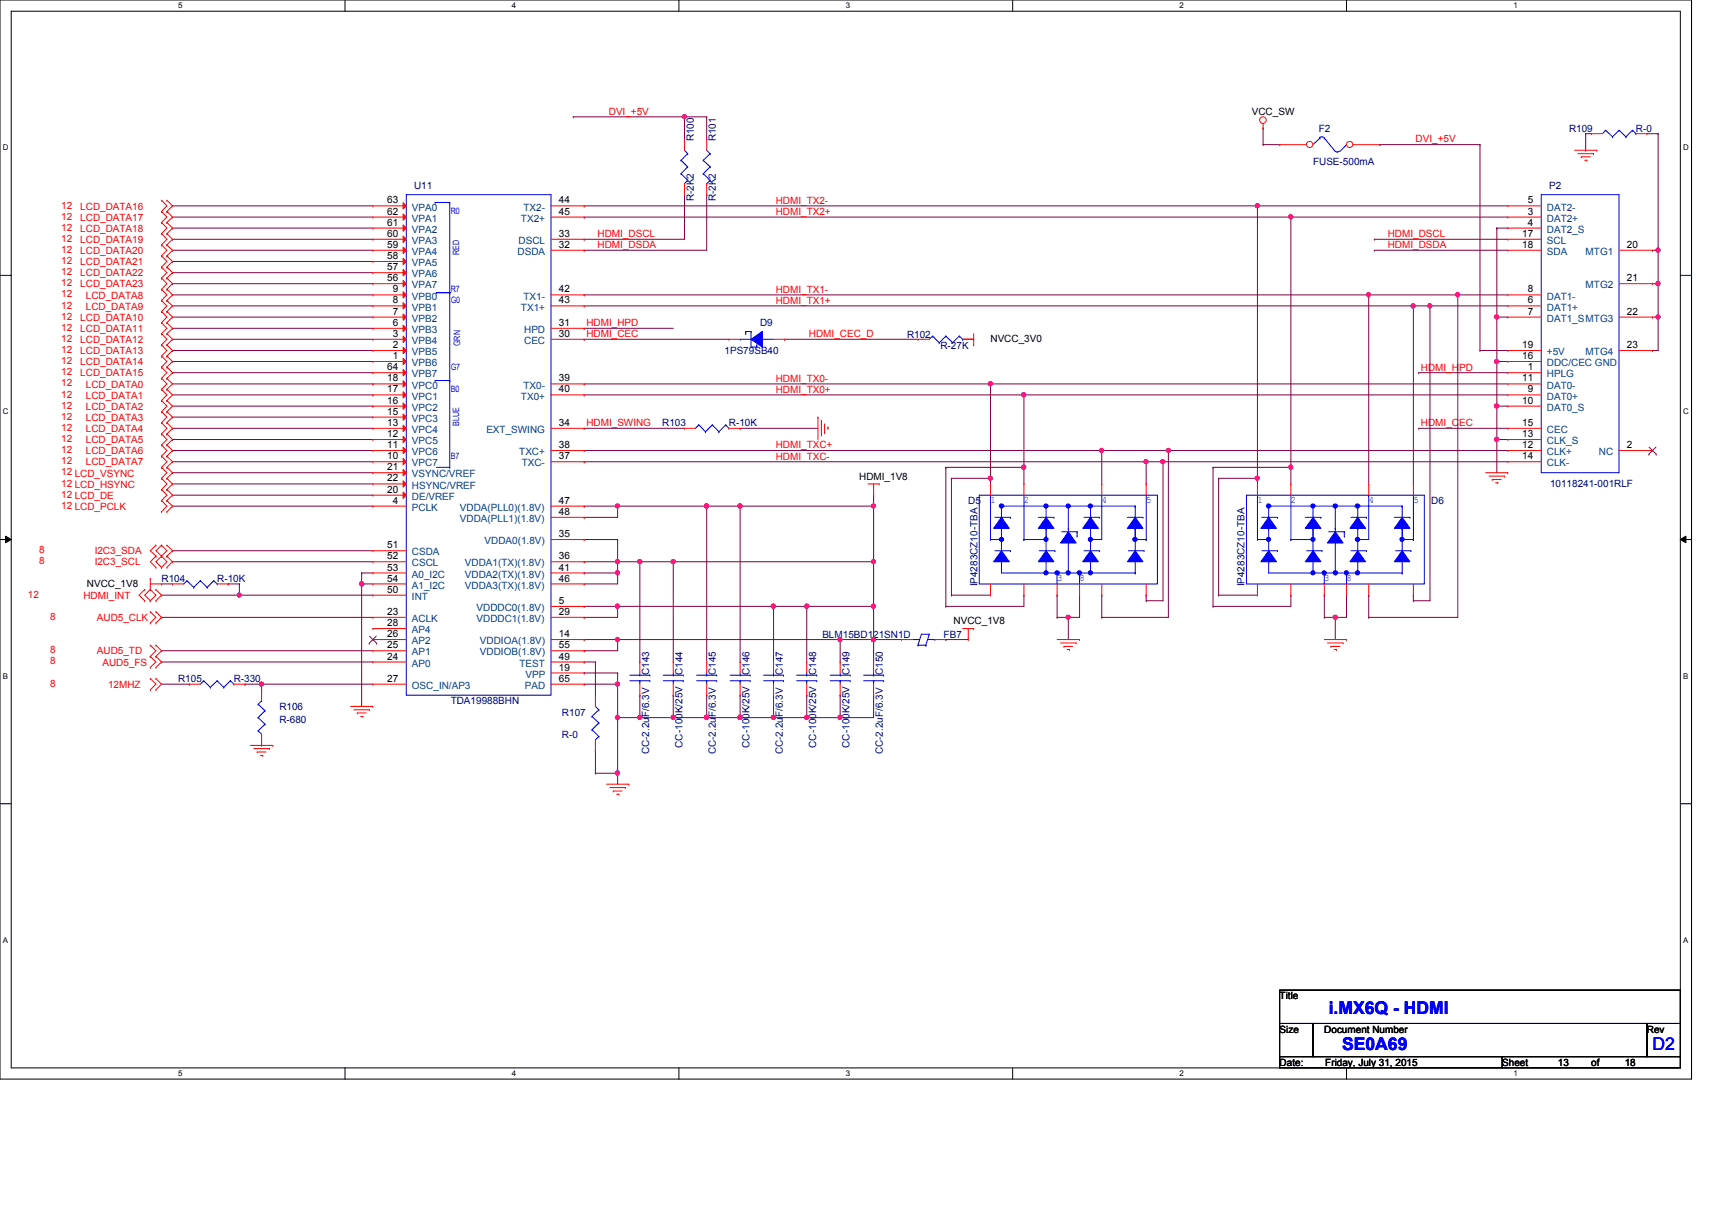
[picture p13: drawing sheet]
<svg xmlns="http://www.w3.org/2000/svg" width="297mm" height="210mm" viewBox="0 0 297 210" stroke-linecap="round" stroke-linejoin="round" font-family="sans-serif">
<defs><g id="words">
<g font-size="3" fill="#00f">
<text x="230.5" y="176">i.MX6Q - HDMI</text>
<text x="232.8" y="182.2">SE0A69</text>
<text x="286.7" y="182.3">D2</text>
</g>
<g font-size="1.7" fill="#f00">
<text x="105.6" y="19.9">DVI_+5V</text>
<text x="245.6" y="24.7">DVI_+5V</text>
<text x="134.6" y="35.3">HDMI_TX2-</text>
<text x="10.6" y="36.2">12</text>
<text x="10.6" y="38.1">12</text>
<text x="10.6" y="40">12</text>
<text x="10.6" y="42">12</text>
<text x="13.9" y="36.4">LCD_DATA16</text>
<text x="13.9" y="38.3">LCD_DATA17</text>
<text x="13.9" y="40.2">LCD_DATA18</text>
<text x="103.7" y="41.1">HDMI_DSCL</text>
<text x="134.6" y="37.3">HDMI_TX2+</text>
<text x="240.7" y="41.1">HDMI_DSCL</text>
<text x="10.6" y="43.9">12</text>
<text x="10.6" y="45.8">12</text>
<text x="10.6" y="47.8">12</text>
<text x="13.9" y="42.2">LCD_DATA19</text>
<text x="13.9" y="44.1">LCD_DATA20</text>
<text x="13.9" y="46">LCD_DATA21</text>
<text x="13.9" y="48">LCD_DATA22</text>
<text x="103.7" y="43.1">HDMI_DSDA</text>
<text x="240.7" y="43.1">HDMI_DSDA</text>
<text x="10.6" y="51.6">12</text>
<text x="10.6" y="53.6">12</text>
<text x="10.6" y="49.7">12</text>
<text x="13.9" y="49.9">LCD_DATA23</text>
<text x="14.9" y="51.8">LCD_DATA8</text>
<text x="14.9" y="53.8">LCD_DATA9</text>
<text x="134.6" y="50.8">HDMI_TX1-</text>
<text x="134.6" y="52.7">HDMI_TX1+</text>
<text x="10.6" y="55.5">12</text>
<text x="10.6" y="57.4">12</text>
<text x="10.6" y="59.4">12</text>
<text x="13.9" y="55.7">LCD_DATA10</text>
<text x="13.9" y="57.6">LCD_DATA11</text>
<text x="13.9" y="59.5">LCD_DATA12</text>
<text x="101.7" y="56.6">HDMI_HPD</text>
<text x="101.7" y="58.5">HDMI_CEC</text>
<text x="140.3" y="58.5">HDMI_CEC_D</text>
<text x="10.6" y="61.3">12</text>
<text x="10.6" y="63.2">12</text>
<text x="10.6" y="65.2">12</text>
<text x="13.9" y="61.5">LCD_DATA13</text>
<text x="13.9" y="63.4">LCD_DATA14</text>
<text x="13.9" y="65.3">LCD_DATA15</text>
<text x="246.5" y="64.3">HDMI_HPD</text>
<text x="10.6" y="70.9">12</text>
<text x="10.6" y="69">12</text>
<text x="10.6" y="67.1">12</text>
<text x="14.9" y="71.1">LCD_DATA2</text>
<text x="14.9" y="69.2">LCD_DATA1</text>
<text x="14.9" y="67.3">LCD_DATA0</text>
<text x="134.6" y="68.2">HDMI_TX0+</text>
<text x="134.6" y="66.3">HDMI_TX0-</text>
<text x="10.6" y="74.8">12</text>
<text x="10.6" y="72.9">12</text>
<text x="10.6" y="76.7">12</text>
<text x="14.9" y="75">LCD_DATA4</text>
<text x="14.9" y="73.1">LCD_DATA3</text>
<text x="14.9" y="76.9">LCD_DATA5</text>
<text x="101.7" y="74">HDMI_SWING</text>
<text x="134.6" y="77.8">HDMI_TXC+</text>
<text x="246.5" y="74">HDMI_CEC</text>
<text x="10.6" y="82.5">12 LCD_VSYNC</text>
<text x="10.6" y="78.7">12</text>
<text x="10.6" y="80.6">12</text>
<text x="14.9" y="78.8">LCD_DATA6</text>
<text x="14.9" y="80.8">LCD_DATA7</text>
<text x="134.6" y="79.8">HDMI_TXC-</text>
<text x="10.6" y="84.5">12 LCD_HSYNC</text>
<text x="10.6" y="86.4">12 LCD_DE</text>
<text x="10.6" y="88.3">12 LCD_PCLK</text>
<text x="6.8" y="98">8</text>
<text x="6.8" y="96">8</text>
<text x="16.4" y="98.1">I2C3_SCL</text>
<text x="16.4" y="96.2">I2C3_SDA</text>
<text x="4.8" y="103.8">12</text>
<text x="8.7" y="107.6">8</text>
<text x="14.5" y="103.9">HDMI_INT</text>
<text x="16.8" y="107.8">AUD5_CLK</text>
<text x="8.7" y="113.4">8</text>
<text x="16.8" y="113.6">AUD5_TD</text>
<text x="8.7" y="119.2">8</text>
<text x="8.7" y="115.3">8</text>
<text x="17.8" y="115.5">AUD5_FS</text>
<text x="18.8" y="119.4">12MHZ</text>
</g>
<g font-size="1.7">
<text x="217.2" y="20">VCC_SW</text>
<text x="67.2" y="35.3">63</text>
<text x="96.9" y="35.3">44</text>
<text x="265" y="35.3">5</text>
<text x="67.2" y="37.3">62</text>
<text x="67.2" y="39.2">61</text>
<text x="67.2" y="41.1">60</text>
<text x="96.9" y="41.1">33</text>
<text x="96.9" y="37.3">45</text>
<text x="264.1" y="41.1">17</text>
<text x="265" y="37.3">3</text>
<text x="265" y="39.2">4</text>
<text x="67.2" y="43">59</text>
<text x="67.2" y="45">58</text>
<text x="67.2" y="46.9">57</text>
<text x="96.9" y="43">32</text>
<text x="264.1" y="43">18</text>
<text x="282.2" y="43">20</text>
<text x="67.2" y="48.8">56</text>
<text x="68.2" y="50.8">9</text>
<text x="68.2" y="52.7">8</text>
<text x="96.9" y="52.7">43</text>
<text x="96.9" y="50.8">42</text>
<text x="265" y="52.7">6</text>
<text x="265" y="50.8">8</text>
<text x="282.2" y="48.8">21</text>
<text x="68.2" y="54.6">7</text>
<text x="68.2" y="56.6">6</text>
<text x="68.2" y="58.5">3</text>
<text x="96.9" y="56.6">31</text>
<text x="96.9" y="58.5">30</text>
<text x="171.8" y="59.4">NVCC_3V0</text>
<text x="265" y="54.6">7</text>
<text x="282.2" y="54.6">22</text>
<text x="67.2" y="64.3">64</text>
<text x="68.2" y="60.4">2</text>
<text x="68.2" y="62.3">1</text>
<text x="264.1" y="62.3">16</text>
<text x="264.1" y="60.4">19</text>
<text x="265" y="64.3">1</text>
<text x="282.2" y="60.4">23</text>
<text x="67.2" y="66.2">18</text>
<text x="67.2" y="68.1">17</text>
<text x="67.2" y="70.1">16</text>
<text x="67.2" y="72">15</text>
<text x="96.9" y="68.1">40</text>
<text x="96.9" y="66.2">39</text>
<text x="264.1" y="70.1">10</text>
<text x="264.1" y="66.2">11</text>
<text x="265" y="68.1">9</text>
<text x="67.2" y="73.9">13</text>
<text x="67.2" y="75.9">12</text>
<text x="67.2" y="77.8">11</text>
<text x="96.9" y="77.8">38</text>
<text x="96.9" y="73.9">34</text>
<text x="264.1" y="77.8">12</text>
<text x="264.1" y="75.9">13</text>
<text x="264.1" y="73.9">15</text>
<text x="282.2" y="77.8">2</text>
<text x="67.2" y="79.7">10</text>
<text x="67.2" y="81.6">21</text>
<text x="67.2" y="83.6">22</text>
<text x="96.9" y="79.7">37</text>
<text x="149.1" y="83.3">HDMI_1V8</text>
<text x="264.1" y="79.7">14</text>
<text x="67.2" y="85.5">20</text>
<text x="68.2" y="87.4">4</text>
<text x="96.9" y="87.4">47</text>
<text x="96.9" y="89.4">48</text>
<text x="67.2" y="95.2">51</text>
<text x="96.9" y="93.2">35</text>
<text x="15.1" y="101.8">NVCC_1V8</text>
<text x="67.2" y="97.1">52</text>
<text x="67.2" y="99">53</text>
<text x="67.2" y="100.9">54</text>
<text x="96.9" y="97.1">36</text>
<text x="96.9" y="99">41</text>
<text x="96.9" y="100.9">46</text>
<text x="67.2" y="102.9">50</text>
<text x="67.2" y="106.7">23</text>
<text x="96.9" y="104.8">5</text>
<text x="96.9" y="106.7">29</text>
<text x="67.2" y="112.5">25</text>
<text x="67.2" y="110.6">26</text>
<text x="67.2" y="108.7">28</text>
<text x="96.9" y="110.6">14</text>
<text x="96.9" y="112.5">55</text>
<text x="165.4" y="108.4">NVCC_1V8</text>
<text x="67.2" y="114.5">24</text>
<text x="67.2" y="118.3">27</text>
<text x="96.9" y="116.4">19</text>
<text x="96.9" y="114.5">49</text>
<text x="96.9" y="118.3">65</text>
<text x="222" y="173.4">Title</text>
<text x="222" y="179.2">Size</text>
<text x="229.7" y="179.2">Document Number</text>
<text x="285.7" y="179.2">Rev</text>
<text x="222" y="185">Date:</text>
<text x="229.9" y="185">Friday, July 31, 2015</text>
<text x="260.6" y="185">Sheet</text>
<text x="270.3" y="185">13</text>
<text x="276.1" y="185">of</text>
<text x="281.9" y="185">18</text>
</g>
<g font-size="1.7" fill="#000080">
<text x="228.8" y="22.9">F2</text>
<text x="272.2" y="22.9">R109</text>
<text x="283.8" y="22.9">R-0</text>
<text x="120.4" y="24.6" transform="rotate(-90 120.4 24.6)">R100</text>
<text x="124.2" y="24.6" transform="rotate(-90 124.2 24.6)">R101</text>
<text x="227.8" y="28.7">FUSE-500mA</text>
<text x="71.8" y="32.7">U11</text>
<text x="120.4" y="35" transform="rotate(-90 120.4 35)">R-2K2</text>
<text x="124.2" y="35" transform="rotate(-90 124.2 35)">R-2K2</text>
<text x="268.7" y="32.7">P2</text>
<text x="131.9" y="56.6">D9</text>
<text x="157.4" y="58.6">R102</text>
<text x="125.7" y="61.5">1PS79SB40</text>
<text x="163.2" y="60.5">R-27K</text>
<text x="114.9" y="74">R103</text>
<text x="126.4" y="74">R-10K</text>
<text x="168" y="87.5">D5</text>
<text x="248.3" y="87.5">D6</text>
<text x="268.9" y="84.5">10118241-001RLF</text>
<text x="28" y="101">R104</text>
<text x="37.7" y="101">R-10K</text>
<text x="169.6" y="101.8" transform="rotate(-90 169.6 101.8)">IP4283CZ10-TBA</text>
<text x="215.9" y="101.8" transform="rotate(-90 215.9 101.8)">IP4283CZ10-TBA</text>
<text x="142.7" y="110.7">BLM15BD121SN1D</text>
<text x="163.7" y="110.7">FB7</text>
<text x="30.9" y="118.4">R105</text>
<text x="40.6" y="118.4">R-330</text>
<text x="112.6" y="117.2" transform="rotate(-90 112.6 117.2)">C143</text>
<text x="118.4" y="117.2" transform="rotate(-90 118.4 117.2)">C144</text>
<text x="124.2" y="117.2" transform="rotate(-90 124.2 117.2)">C145</text>
<text x="130" y="117.2" transform="rotate(-90 130 117.2)">C146</text>
<text x="135.8" y="117.2" transform="rotate(-90 135.8 117.2)">C147</text>
<text x="141.6" y="117.2" transform="rotate(-90 141.6 117.2)">C148</text>
<text x="147.4" y="117.2" transform="rotate(-90 147.4 117.2)">C149</text>
<text x="153.2" y="117.2" transform="rotate(-90 153.2 117.2)">C150</text>
<text x="48.5" y="123.2">R106</text>
<text x="48.5" y="125.6">R-680</text>
<text x="78.2" y="122.3">TDA19988BHN</text>
<text x="97.5" y="124.2">R107</text>
<text x="97.5" y="128.1">R-0</text>
<text x="112.6" y="130.9" transform="rotate(-90 112.6 130.9)">CC-2.2uF/6.3V</text>
<text x="118.4" y="129.8" transform="rotate(-90 118.4 129.8)">CC-100K/25V</text>
<text x="124.2" y="130.9" transform="rotate(-90 124.2 130.9)">CC-2.2uF/6.3V</text>
<text x="130" y="129.8" transform="rotate(-90 130 129.8)">CC-100K/25V</text>
<text x="135.8" y="130.9" transform="rotate(-90 135.8 130.9)">CC-2.2uF/6.3V</text>
<text x="141.6" y="129.8" transform="rotate(-90 141.6 129.8)">CC-100K/25V</text>
<text x="147.4" y="129.8" transform="rotate(-90 147.4 129.8)">CC-100K/25V</text>
<text x="153.2" y="130.9" transform="rotate(-90 153.2 130.9)">CC-2.2uF/6.3V</text>
</g>
<g font-size="1.7" fill="#004080">
<text x="71.5" y="36.5">VPA0</text>
<text x="71.5" y="38.5">VPA1</text>
<text x="71.5" y="40.4">VPA2</text>
<text x="90.4" y="38.5">TX2+</text>
<text x="90.8" y="36.5">TX2-</text>
<text x="268.4" y="38.5">DAT2+</text>
<text x="268.4" y="36.5">DAT2-</text>
<text x="268.4" y="40.4">DAT2_S</text>
<text x="71.5" y="42.3">VPA3</text>
<text x="71.5" y="44.2">VPA4</text>
<text x="71.5" y="46.2">VPA5</text>
<text x="89.8" y="44.2">DSDA</text>
<text x="90" y="42.3">DSCL</text>
<text x="268.4" y="42.3">SCL</text>
<text x="268.4" y="44.2">SDA</text>
<text x="275.1" y="44.2">MTG1</text>
<text x="71.5" y="48.1">VPA6</text>
<text x="71.5" y="50">VPA7</text>
<text x="71.5" y="52">VPB0</text>
<text x="71.5" y="53.9">VPB1</text>
<text x="90.4" y="53.9">TX1+</text>
<text x="90.8" y="52">TX1-</text>
<text x="268.4" y="53.9">DAT1+</text>
<text x="268.4" y="52">DAT1-</text>
<text x="275.1" y="50">MTG2</text>
<text x="71.5" y="55.8">VPB2</text>
<text x="71.5" y="57.8">VPB3</text>
<text x="71.5" y="59.7">VPB4</text>
<text x="90.9" y="57.8">HPD</text>
<text x="90.9" y="59.7">CEC</text>
<text x="268.4" y="55.8">DAT1_SMTG3</text>
<text x="71.5" y="61.6">VPB5</text>
<text x="71.5" y="63.5">VPB6</text>
<text x="71.5" y="65.5">VPB7</text>
<text x="268.4" y="63.5">DDC/CEC GND</text>
<text x="268.4" y="61.6">+5V</text>
<text x="268.4" y="65.5">HPLG</text>
<text x="275.1" y="61.6">MTG4</text>
<text x="71.5" y="67.4">VPC0</text>
<text x="71.5" y="69.3">VPC1</text>
<text x="71.5" y="71.3">VPC2</text>
<text x="90.4" y="69.3">TX0+</text>
<text x="90.8" y="67.4">TX0-</text>
<text x="268.4" y="69.3">DAT0+</text>
<text x="268.4" y="71.3">DAT0_S</text>
<text x="268.4" y="67.4">DAT0-</text>
<text x="71.5" y="73.2">VPC3</text>
<text x="71.5" y="75.1">VPC4</text>
<text x="71.5" y="77.1">VPC5</text>
<text x="84.4" y="75.1">EXT_SWING</text>
<text x="268.4" y="77.1">CLK_S</text>
<text x="268.4" y="75.1">CEC</text>
<text x="71.5" y="79">VPC6</text>
<text x="71.5" y="80.9">VPC7</text>
<text x="71.5" y="82.8">VSYNC/VREF</text>
<text x="90.1" y="79">TXC+</text>
<text x="90.5" y="80.9">TXC-</text>
<text x="268.4" y="79">CLK+</text>
<text x="268.4" y="80.9">CLK-</text>
<text x="277.4" y="79">NC</text>
<text x="71.5" y="84.8">HSYNC/VREF</text>
<text x="71.5" y="86.7">DE/VREF</text>
<text x="71.5" y="88.6">PCLK</text>
<text x="79.8" y="88.6">VDDA(PLL0)(1.8V)</text>
<text x="79.8" y="90.6">VDDA(PLL1)(1.8V)</text>
<text x="84.1" y="94.4">VDDA0(1.8V)</text>
<text x="71.5" y="98.3">CSCL</text>
<text x="71.5" y="96.4">CSDA</text>
<text x="71.5" y="100.2">A0_I2C</text>
<text x="80.6" y="98.3">VDDA1(TX)(1.8V)</text>
<text x="80.6" y="100.2">VDDA2(TX)(1.8V)</text>
<text x="71.5" y="104.1">INT</text>
<text x="71.5" y="108">ACLK</text>
<text x="71.5" y="102.2">A1_I2C</text>
<text x="80.6" y="102.2">VDDA3(TX)(1.8V)</text>
<text x="82.7" y="106">VDDDC0(1.8V)</text>
<text x="82.7" y="108">VDDDC1(1.8V)</text>
<text x="71.5" y="113.7">AP1</text>
<text x="71.5" y="111.8">AP2</text>
<text x="71.5" y="109.9">AP4</text>
<text x="83.3" y="111.8">VDDIOA(1.8V)</text>
<text x="83.3" y="113.7">VDDIOB(1.8V)</text>
<text x="71.5" y="115.7">AP0</text>
<text x="71.5" y="119.5">OSC_IN/AP3</text>
<text x="90.1" y="115.7">TEST</text>
<text x="91.1" y="119.5">PAD</text>
<text x="91.2" y="117.6">VPP</text>
</g>
<g font-size="1.7" fill="#00f">
<text x="171.8" y="87.3">1</text>
<text x="177.6" y="87.3">2</text>
<text x="191.1" y="87.3">4</text>
<text x="198.8" y="87.3">5</text>
<text x="218.1" y="87.3">1</text>
<text x="223.9" y="87.3">2</text>
<text x="237.4" y="87.3">4</text>
<text x="245.2" y="87.3">5</text>
<text x="183.4" y="100.8">3</text>
<text x="187.3" y="100.8">8</text>
<text x="229.7" y="100.8">3</text>
<text x="233.6" y="100.8">8</text>
</g>
<g font-size="1.5" fill="#00f">
<text x="78.2" y="37.2">R0</text>
<text x="79.6" y="44.2" transform="rotate(-90 79.6 44.2)">RED</text>
<text x="78.2" y="52.6">G0</text>
<text x="78.2" y="50.7">R7</text>
<text x="78.2" y="64.2">G7</text>
<text x="79.8" y="60.1" transform="rotate(-90 79.8 60.1)">GRN</text>
<text x="78.2" y="68.1">B0</text>
<text x="79.6" y="74" transform="rotate(-90 79.6 74)">BLUE</text>
<text x="78.2" y="79.6">B7</text>
</g>
<g font-size="1.4">
<text x="30.9" y="1.4">5</text>
<text x="88.8" y="1.4">4</text>
<text x="146.7" y="1.4">3</text>
<text x="204.6" y="1.4">2</text>
<text x="262.6" y="1.4">1</text>
<text x=".5" y="26.1">D</text>
<text x="292" y="26.1">D</text>
<text x=".5" y="71.9">C</text>
<text x="292" y="71.9">C</text>
<text x=".5" y="117.8">B</text>
<text x="292" y="117.8">B</text>
<text x=".5" y="163.6">A</text>
<text x="292" y="163.6">A</text>
<text x="30.9" y="186.8">5</text>
<text x="88.8" y="186.8">4</text>
<text x="146.7" y="186.8">3</text>
<text x="204.6" y="186.8">2</text>
<text x="262.6" y="186.8">1</text>
</g>
</g></defs>
<path d="M0 0h293.5v187.3h-293.5zM1.9 1.9h289.6v183.4h-289.6z" fill="none" stroke="#000" stroke-width=".17"/>
<g fill="#fff">
<path d="M30.9 .2h.8v1.5h-.8z"/>
<path d="M30.9 185.5h.8v1.6h-.8z"/>
</g>
<path d="M59.9 0v1.9M59.9 185.3v2" fill="none" stroke="#000" stroke-width=".17"/>
<g fill="#fff">
<path d="M88.8 .2h.8v1.5h-.8z"/>
<path d="M88.8 185.5h.8v1.6h-.8z"/>
</g>
<path d="M117.8 0v1.9M117.8 185.3v2" fill="none" stroke="#000" stroke-width=".17"/>
<g fill="#fff">
<path d="M146.7 .2h.8v1.5h-.8z"/>
<path d="M146.7 185.5h.8v1.6h-.8z"/>
</g>
<path d="M175.7 0v1.9M175.7 185.3v2" fill="none" stroke="#000" stroke-width=".17"/>
<g fill="#fff">
<path d="M204.6 .2h.8v1.5h-.8z"/>
<path d="M204.6 185.5h.8v1.6h-.8z"/>
</g>
<path d="M233.6 0v1.9M233.6 185.3v2" fill="none" stroke="#000" stroke-width=".17"/>
<g fill="#fff">
<path d="M262.6 .2h.7v1.5h-.7z"/>
<path d="M262.6 185.5h.7v1.6h-.7z"/>
<path d="M.5 24.8h1v1.6h-1z"/>
<path d="M292 24.8h1v1.6h-1z"/>
<path d="M.5 70.7h1v1.5h-1z"/>
<path d="M292 70.7h1v1.5h-1z"/>
</g>
<path d="M0 47.8h1.9M291.5 47.8h2" fill="none" stroke="#000" stroke-width=".17"/>
<g fill="#fff">
<path d="M.5 116.5h.9v1.6h-.9z"/>
<path d="M292 116.5h.9v1.6h-.9z"/>
</g>
<path d="M0 93.6h1.9M1 93l.9 .6-.9 .6zM291.5 93.6l1-.6v1.2zM291.5 93.6h2" fill="none" stroke="#000" stroke-width=".17"/>
<path d="M1 93l.9 .6-.9 .6zM291.5 93.6l1-.6v1.2z" fill="#000"/>
<g fill="#fff">
<path d="M.5 162.4h.9v1.5h-.9z"/>
<path d="M292 162.4h.9v1.5h-.9z"/>
</g>
<path d="M0 139.5h1.9M291.5 139.5h2" fill="none" stroke="#000" stroke-width=".17"/>
<path d="M218.1 35.7h.1M218.1 35.7h43.5M229.7 107.1h.1M229.7 107.1h1.9" fill="none" stroke="#800040" stroke-width=".17"/>
<circle cx="218.1" cy="35.7" r=".37" fill="#f0f"/>
<circle cx="218.1" cy="35.7" r=".37" fill="none" stroke="#f0f" stroke-width=".17"/>
<path d="M223.9 37.7h.1M223.9 37.7h37.7" fill="none" stroke="#800040" stroke-width=".17"/>
<circle cx="223.9" cy="37.6" r=".38" fill="#f0f"/>
<circle cx="223.9" cy="37.6" r=".38" fill="none" stroke="#f0f" stroke-width=".17"/>
<g fill="none" stroke="#800040" stroke-width=".17">
<path d="M118.7 20.3h.1M118.7 20.3h3.9M239.4 25.1h.1M239.4 25.1h17.4M256.8 25.1h.1M256.8 25.1v35.7M238.4 41.5h.1M238.4 43.4h.1M238.4 41.5h23.2M238.4 43.4h23.2M248.1 53.1h.1M248.1 53.1h13.5"/>
<path d="M252.9 51.2h.1M252.9 51.2h8.7M101.3 68.5h.1M101.3 68.5h76.3M246.1 64.7h.1M246.1 74.3h.1M246.1 64.7h15.5M246.1 74.3h15.5M101.3 87.8h.1M101.3 87.8h5.8M151.6 85.9h.1M151.6 85.9v1.9"/>
<path d="M28 103.3h.1M28 101.3h.1M28 101.3h1.9M39.6 101.3h.1M39.6 101.3h1.9M41.5 101.3h.1M41.5 101.3v2h-13.5"/>
</g>
<circle cx="118.7" cy="20.3" r=".37" fill="#f0f"/>
<circle cx="118.7" cy="20.3" r=".37" fill="none" stroke="#f0f" stroke-width=".17"/>
<g fill="none" stroke="#800040" stroke-width=".17">
<path d="M99.4 20.3h.1M99.4 20.3h19.3M118.7 20.3h.1M118.7 33.8h.1M118.7 20.3v3.8M118.7 33.8v7.7M122.6 20.3h.1M122.6 33.8h.1M122.6 20.3v3.8M122.6 33.8v9.6M107.1 99.4h.1M107.1 99.4v1.9"/>
<path d="M134.2 124.5h.1M134.2 124.5h5.8"/>
</g>
<circle cx="134.2" cy="124.5" r=".38" fill="#f0f"/>
<circle cx="134.2" cy="124.5" r=".38" fill="none" stroke="#f0f" stroke-width=".17"/>
<path d="M122.6 87.8h.1M122.6 87.8h5.8M128.4 87.8h.1M128.4 87.8v27.1M164.1 111h.1M164.1 111h3.9" fill="none" stroke="#800040" stroke-width=".17"/>
<circle cx="128.4" cy="87.8" r=".37" fill="#f0f"/>
<circle cx="128.4" cy="87.8" r=".37" fill="none" stroke="#f0f" stroke-width=".17"/>
<path d="M128.4 87.8h.1M128.4 87.8h23.2" fill="none" stroke="#800040" stroke-width=".17"/>
<circle cx="128.4" cy="87.8" r=".37" fill="#f0f"/>
<circle cx="128.4" cy="87.8" r=".37" fill="none" stroke="#f0f" stroke-width=".17"/>
<path d="M167 58.9h.1M167 58.9h1.9M145.8 111h.1M145.8 111h5.8" fill="none" stroke="#800040" stroke-width=".17"/>
<circle cx="145.7" cy="111" r=".38" fill="#f0f"/>
<circle cx="145.7" cy="111" r=".38" fill="none" stroke="#f0f" stroke-width=".17"/>
<path d="M101.3 116.8h.1M101.3 118.7h.1M101.3 116.8h5.8M107.1 116.8h.1M107.1 116.8v1.9h-5.8M107.1 134.2h.1M107.1 134.2v1.9" fill="none" stroke="#800040" stroke-width=".17"/>
<circle cx="107.1" cy="134.1" r=".38" fill="#f0f"/>
<circle cx="107.1" cy="134.1" r=".38" fill="none" stroke="#f0f" stroke-width=".17"/>
<g fill="none" stroke="#800040" stroke-width=".17">
<path d="M101.3 57h.1M101.3 58.9h.1M101.3 41.5h.1M101.3 43.4h.1M101.3 57h15.5M101.3 58.9h25.1M101.3 41.5h17.4M101.3 43.4h21.3M101.3 74.3h.1M101.3 74.3h17.4M128.4 74.3h.1M128.4 74.3h13.5"/>
<path d="M259.7 70.5h.1M259.7 70.5v5.8"/>
</g>
<circle cx="259.6" cy="70.5" r=".37" fill="#f0f"/>
<circle cx="259.6" cy="70.5" r=".37" fill="none" stroke="#f0f" stroke-width=".17"/>
<path d="M259.7 39.6h.1M259.7 39.6v23.1M259.7 55h.1M256.8 60.8h.1M256.8 60.8h4.8" fill="none" stroke="#800040" stroke-width=".17"/>
<circle cx="259.6" cy="55" r=".37" fill="#f0f"/>
<circle cx="259.6" cy="55" r=".37" fill="none" stroke="#f0f" stroke-width=".17"/>
<path d="M259.7 55h.1M259.7 55h1.9M259.7 70.5h.1M259.7 76.3h.1M259.7 70.5h1.9M259.7 76.3h1.9M259.7 76.3v5.7" fill="none" stroke="#800040" stroke-width=".17"/>
<circle cx="259.6" cy="76.2" r=".38" fill="#f0f"/>
<circle cx="259.6" cy="76.2" r=".38" fill="none" stroke="#f0f" stroke-width=".17"/>
<path d="M259.7 62.7h.1M259.7 62.7v7.8" fill="none" stroke="#800040" stroke-width=".17"/>
<circle cx="259.6" cy="62.7" r=".38" fill="#f0f"/>
<circle cx="259.6" cy="62.7" r=".38" fill="none" stroke="#f0f" stroke-width=".17"/>
<g fill="none" stroke="#800040" stroke-width=".17">
<path d="M259.7 39.6h.1M259.7 39.6h1.9M29.9 55h.1M29.9 57h.1M29.9 58.9h.1M29.9 41.5h.1M29.9 43.4h.1M29.9 45.4h.1M29.9 47.3h.1M29.9 49.2h.1M29.9 55h34.8M29.9 57h34.8"/>
<path d="M29.9 58.9h34.8M29.9 41.5h34.8M29.9 43.4h34.8M29.9 45.4h34.8M29.9 47.3h34.8M29.9 49.2h34.8M29.9 60.8h.1M29.9 62.7h.1M29.9 64.7h.1M29.9 72.4h.1M29.9 74.3h.1M29.9 76.3h.1"/>
<path d="M29.9 78.2h.1M29.9 62.7h34.8M29.9 60.8h34.8M29.9 64.7h34.8M29.9 72.4h34.8M29.9 74.3h34.8M29.9 76.3h34.8M29.9 78.2h34.8M259.7 62.7h.1M259.7 62.7h1.9M29.9 80.1h.1M29.9 82h.1"/>
<path d="M29.9 84h.1M29.9 85.9h.1M29.9 87.8h.1M29.9 80.1h34.8M29.9 82h34.8M29.9 84h34.8M29.9 85.9h34.8M29.9 87.8h34.8M101.3 93.6h.1M101.3 89.8h.1M101.3 93.6h5.8M107.1 93.6h.1"/>
<path d="M107.1 87.8h.1M107.1 87.8h15.5M107.1 87.8v2h-5.8M107.1 93.6v3.9M28 107.1h.1M28 112.9h.1M28 114.9h.1M28 107.1h36.7M28 112.9h36.7M28 114.9h36.7M45.4 118.7h.1M45.4 118.7h19.3"/>
<path d="M151.6 111h.1M151.6 111h4.8"/>
</g>
<circle cx="122.6" cy="87.8" r=".37" fill="#f0f"/>
<circle cx="122.6" cy="87.8" r=".37" fill="none" stroke="#f0f" stroke-width=".17"/>
<circle cx="107.1" cy="87.8" r=".37" fill="#f0f"/>
<circle cx="107.1" cy="87.8" r=".37" fill="none" stroke="#f0f" stroke-width=".17"/>
<path d="M29.9 95.6h.1M29.9 97.5h.1M29.9 95.6h34.8M29.9 97.5h34.8M140 105.2h.1M140 105.2h11.6" fill="none" stroke="#800040" stroke-width=".17"/>
<circle cx="140" cy="105.2" r=".38" fill="#f0f"/>
<circle cx="140" cy="105.2" r=".38" fill="none" stroke="#f0f" stroke-width=".17"/>
<path d="M122.6 87.8h.1M122.6 87.8v27.1" fill="none" stroke="#800040" stroke-width=".17"/>
<circle cx="122.6" cy="87.8" r=".37" fill="#f0f"/>
<circle cx="122.6" cy="87.8" r=".37" fill="none" stroke="#f0f" stroke-width=".17"/>
<path d="M122.6 120.6h.1M122.6 120.6v3.9" fill="none" stroke="#800040" stroke-width=".17"/>
<circle cx="122.6" cy="124.5" r=".38" fill="#f0f"/>
<circle cx="122.6" cy="124.5" r=".38" fill="none" stroke="#f0f" stroke-width=".17"/>
<path d="M107.1 118.7h.1M107.1 118.7v5.8" fill="none" stroke="#800040" stroke-width=".17"/>
<circle cx="107.1" cy="118.7" r=".37" fill="#f0f"/>
<circle cx="107.1" cy="118.7" r=".37" fill="none" stroke="#f0f" stroke-width=".17"/>
<path d="M134.2 120.6h.1M134.2 120.6v3.9M145.8 124.5h.1M145.8 124.5h5.8" fill="none" stroke="#800040" stroke-width=".17"/>
<circle cx="145.7" cy="124.5" r=".38" fill="#f0f"/>
<circle cx="145.7" cy="124.5" r=".38" fill="none" stroke="#f0f" stroke-width=".17"/>
<path d="M62.7 99.4h.1M62.7 99.4h2M62.7 101.3h.1M62.7 101.3v21.3M62.7 101.3h2M151.6 111h.1M151.6 111v3.9M151.6 120.6h.1M151.6 120.6v3.9" fill="none" stroke="#800040" stroke-width=".17"/>
<circle cx="151.5" cy="111" r=".38" fill="#f0f"/>
<circle cx="151.5" cy="111" r=".38" fill="none" stroke="#f0f" stroke-width=".17"/>
<path d="M134.2 105.2h.1M134.2 105.2v9.7" fill="none" stroke="#800040" stroke-width=".17"/>
<circle cx="134.2" cy="105.2" r=".38" fill="#f0f"/>
<circle cx="134.2" cy="105.2" r=".38" fill="none" stroke="#f0f" stroke-width=".17"/>
<path d="M101.3 99.4h.1M101.3 99.4h5.8" fill="none" stroke="#800040" stroke-width=".17"/>
<circle cx="107.1" cy="99.4" r=".37" fill="#f0f"/>
<circle cx="107.1" cy="99.4" r=".37" fill="none" stroke="#f0f" stroke-width=".17"/>
<g fill="none" stroke="#800040" stroke-width=".17">
<path d="M101.3 97.5h.1M101.3 97.5h5.8M101.3 101.3h.1M101.3 105.2h.1M101.3 107.1h.1M101.3 111h.1M101.3 112.9h.1M101.3 101.3h5.8M101.3 105.2h5.8M101.3 111h5.8M107.1 105.2h.1M107.1 111h.1"/>
<path d="M107.1 105.2v1.9h-5.8M107.1 111v1.9h-5.8M151.6 105.2h.1M151.6 105.2v5.8"/>
</g>
<circle cx="151.5" cy="111" r=".38" fill="#f0f"/>
<circle cx="151.5" cy="111" r=".38" fill="none" stroke="#f0f" stroke-width=".17"/>
<circle cx="151.5" cy="105.2" r=".38" fill="#f0f"/>
<circle cx="151.5" cy="105.2" r=".38" fill="none" stroke="#f0f" stroke-width=".17"/>
<path d="M151.6 97.5h.1M151.6 97.5v7.7" fill="none" stroke="#800040" stroke-width=".17"/>
<circle cx="151.5" cy="97.5" r=".37" fill="#f0f"/>
<circle cx="151.5" cy="97.5" r=".37" fill="none" stroke="#f0f" stroke-width=".17"/>
<path d="M151.6 87.8h.1M151.6 87.8v9.7" fill="none" stroke="#800040" stroke-width=".17"/>
<circle cx="151.5" cy="87.8" r=".37" fill="#f0f"/>
<circle cx="151.5" cy="87.8" r=".37" fill="none" stroke="#f0f" stroke-width=".17"/>
<path d="M128.4 124.5h.1M128.4 124.5h5.8" fill="none" stroke="#800040" stroke-width=".17"/>
<circle cx="128.4" cy="124.5" r=".38" fill="#f0f"/>
<circle cx="128.4" cy="124.5" r=".38" fill="none" stroke="#f0f" stroke-width=".17"/>
<path d="M136.1 58.9h.1M136.1 58.9h23.2M116.8 97.5h.1M116.8 97.5h34.8" fill="none" stroke="#800040" stroke-width=".17"/>
<circle cx="116.8" cy="97.5" r=".37" fill="#f0f"/>
<circle cx="116.8" cy="97.5" r=".37" fill="none" stroke="#f0f" stroke-width=".17"/>
<path d="M287.7 55h.1M287.7 55v5.8" fill="none" stroke="#800040" stroke-width=".17"/>
<circle cx="287.6" cy="55" r=".37" fill="#f0f"/>
<circle cx="287.6" cy="55" r=".37" fill="none" stroke="#f0f" stroke-width=".17"/>
<path d="M287.7 49.2h.1M287.7 49.2v5.8" fill="none" stroke="#800040" stroke-width=".17"/>
<circle cx="287.6" cy="49.2" r=".37" fill="#f0f"/>
<circle cx="287.6" cy="49.2" r=".37" fill="none" stroke="#f0f" stroke-width=".17"/>
<path d="M287.7 43.4h.1M287.7 43.4v5.8" fill="none" stroke="#800040" stroke-width=".17"/>
<circle cx="287.6" cy="43.4" r=".38" fill="#f0f"/>
<circle cx="287.6" cy="43.4" r=".38" fill="none" stroke="#f0f" stroke-width=".17"/>
<path d="M62.7 99.4h.1M62.7 99.4v1.9" fill="none" stroke="#800040" stroke-width=".17"/>
<circle cx="62.7" cy="101.3" r=".38" fill="#f0f"/>
<circle cx="62.7" cy="101.3" r=".38" fill="none" stroke="#f0f" stroke-width=".17"/>
<path d="M107.1 105.2h.1M107.1 105.2h27.1" fill="none" stroke="#800040" stroke-width=".17"/>
<circle cx="107.1" cy="105.2" r=".38" fill="#f0f"/>
<circle cx="107.1" cy="105.2" r=".38" fill="none" stroke="#f0f" stroke-width=".17"/>
<path d="M107.1 111h.1M107.1 111h38.7M116.8 120.6h.1M116.8 120.6v3.9" fill="none" stroke="#800040" stroke-width=".17"/>
<circle cx="107.1" cy="111" r=".38" fill="#f0f"/>
<circle cx="107.1" cy="111" r=".38" fill="none" stroke="#f0f" stroke-width=".17"/>
<path d="M111 120.6h.1M111 120.6v3.9" fill="none" stroke="#800040" stroke-width=".17"/>
<circle cx="111" cy="124.5" r=".38" fill="#f0f"/>
<circle cx="111" cy="124.5" r=".38" fill="none" stroke="#f0f" stroke-width=".17"/>
<path d="M107.1 124.5h.1M107.1 124.5h9.7M111 124.5h.1" fill="none" stroke="#800040" stroke-width=".17"/>
<circle cx="107.1" cy="124.5" r=".38" fill="#f0f"/>
<circle cx="107.1" cy="124.5" r=".38" fill="none" stroke="#f0f" stroke-width=".17"/>
<path d="M111 97.5h.1M111 97.5v17.4" fill="none" stroke="#800040" stroke-width=".17"/>
<circle cx="111" cy="97.5" r=".37" fill="#f0f"/>
<circle cx="111" cy="97.5" r=".37" fill="none" stroke="#f0f" stroke-width=".17"/>
<path d="M107.1 97.5h.1M107.1 97.5h3.9" fill="none" stroke="#800040" stroke-width=".17"/>
<circle cx="107.1" cy="97.5" r=".37" fill="#f0f"/>
<circle cx="107.1" cy="97.5" r=".37" fill="none" stroke="#f0f" stroke-width=".17"/>
<path d="M111 97.5h.1M111 97.5h5.8M116.8 97.5h.1M116.8 97.5v17.4M116.8 124.5h.1M116.8 124.5h5.8" fill="none" stroke="#800040" stroke-width=".17"/>
<circle cx="122.6" cy="124.5" r=".38" fill="#f0f"/>
<circle cx="122.6" cy="124.5" r=".38" fill="none" stroke="#f0f" stroke-width=".17"/>
<circle cx="116.8" cy="124.5" r=".38" fill="#f0f"/>
<circle cx="116.8" cy="124.5" r=".38" fill="none" stroke="#f0f" stroke-width=".17"/>
<path d="M145.8 111h.1M145.8 111v3.9M140 124.5h.1M145.8 120.6h.1M145.8 120.6v3.9h-5.8" fill="none" stroke="#800040" stroke-width=".17"/>
<circle cx="140" cy="124.5" r=".38" fill="#f0f"/>
<circle cx="140" cy="124.5" r=".38" fill="none" stroke="#f0f" stroke-width=".17"/>
<path d="M134.2 105.2h.1M134.2 105.2h5.8M140 105.2h.1M140 105.2v9.7M128.4 120.6h.1M128.4 120.6v3.9M140 120.6h.1M140 120.6v3.9" fill="none" stroke="#800040" stroke-width=".17"/>
<circle cx="128.4" cy="124.5" r=".38" fill="#f0f"/>
<circle cx="128.4" cy="124.5" r=".38" fill="none" stroke="#f0f" stroke-width=".17"/>
<path d="M41.5 103.3h.1M41.5 103.3h23.2M122.6 124.5h.1M122.6 124.5h5.8" fill="none" stroke="#800040" stroke-width=".17"/>
<circle cx="41.5" cy="103.3" r=".37" fill="#f0f"/>
<circle cx="41.5" cy="103.3" r=".37" fill="none" stroke="#f0f" stroke-width=".17"/>
<g fill="none" stroke="#800040" stroke-width=".17">
<path d="M101.3 114.9h.1M101.3 114.9h2M103.3 114.9h.1M103.3 114.9v5.7M183.4 103.3h.1M183.4 107.1h.1M183.4 103.3v3.8M183.4 107.1h1.9M187.3 103.3h.1M187.3 103.3v3.8M229.7 103.3h.1M229.7 103.3v3.8"/>
<path d="M231.6 107.1h.1M231.6 107.1v3.9M233.6 103.3h.1M233.6 103.3v3.8h-2M103.3 134.2h.1M103.3 130.3h.1M103.3 130.3v3.9M107.1 124.5h.1M107.1 124.5v9.7h-3.8"/>
</g>
<circle cx="231.7" cy="107.1" r=".37" fill="#f0f"/>
<circle cx="231.7" cy="107.1" r=".37" fill="none" stroke="#f0f" stroke-width=".17"/>
<path d="M185.3 107.1h.1M185.3 107.1v3.9" fill="none" stroke="#800040" stroke-width=".17"/>
<circle cx="185.3" cy="107.1" r=".37" fill="#f0f"/>
<circle cx="185.3" cy="107.1" r=".37" fill="none" stroke="#f0f" stroke-width=".17"/>
<path d="M171.8 83h.1M171.8 83v1M185.3 107.1h.1M185.3 107.1h2" fill="none" stroke="#800040" stroke-width=".17"/>
<circle cx="171.8" cy="83" r=".37" fill="#f0f"/>
<circle cx="171.8" cy="83" r=".37" fill="none" stroke="#f0f" stroke-width=".17"/>
<g fill="none" stroke="#800040" stroke-width=".17">
<path d="M101.3 66.6h.1M101.3 78.2h.1M101.3 66.6h70.5M101.3 78.2h89.8M191.1 78.2h.1M191.1 78.2v5.8M101.3 80.1h.1M101.3 80.1h97.5M177.6 81.1h.1M177.6 81.1v2.9M198.8 80.1h.1M198.8 80.1v3.9"/>
<path d="M218.1 83h.1M218.1 83v1"/>
</g>
<circle cx="218.1" cy="83" r=".37" fill="#f0f"/>
<circle cx="218.1" cy="83" r=".37" fill="none" stroke="#f0f" stroke-width=".17"/>
<g fill="none" stroke="#800040" stroke-width=".17">
<path d="M101.3 35.7h.1M101.3 37.7h.1M101.3 35.7h116.8M101.3 37.7h122.6M101.3 51.2h.1M101.3 53.1h.1M101.3 51.2h136.1M101.3 53.1h143.9M237.4 51.2h.1M237.4 51.2v32.8M245.2 53.1h.1M245.2 53.1v30.9"/>
<path d="M171.8 66.6h.1M171.8 66.6h89.8M223.9 81.1h.1M223.9 81.1v2.9"/>
</g>
<circle cx="171.8" cy="66.6" r=".38" fill="#f0f"/>
<circle cx="171.8" cy="66.6" r=".38" fill="none" stroke="#f0f" stroke-width=".17"/>
<path d="M177.6 68.5h.1M177.6 68.5h84" fill="none" stroke="#800040" stroke-width=".17"/>
<circle cx="177.6" cy="68.5" r=".37" fill="#f0f"/>
<circle cx="177.6" cy="68.5" r=".37" fill="none" stroke="#f0f" stroke-width=".17"/>
<path d="M202.7 78.2h.1M202.7 78.2h58.9M107.1 97.5h.1M107.1 97.5v1.9M201.8 80.1h.1M201.8 80.1h59.8" fill="none" stroke="#800040" stroke-width=".17"/>
<circle cx="107.1" cy="97.5" r=".37" fill="#f0f"/>
<circle cx="107.1" cy="97.5" r=".37" fill="none" stroke="#f0f" stroke-width=".17"/>
<g fill="none" stroke="#800040" stroke-width=".17">
<path d="M29.9 35.7h.1M29.9 37.7h.1M29.9 39.6h.1M29.9 35.7h34.8M29.9 37.7h34.8M29.9 39.6h34.8M29.9 51.2h.1M29.9 53.1h.1M29.9 51.2h34.8M29.9 53.1h34.8M29.9 66.6h34.8M29.9 68.5h34.8"/>
<path d="M29.9 70.5h34.8M64.7 66.6h.1M64.7 68.5h.1M64.7 70.5h.1M28 118.7h4.9M32.9 118.7h.1M45.4 118.7h.1M45.4 118.7v1"/>
</g>
<circle cx="45.4" cy="118.7" r=".37" fill="#f0f"/>
<circle cx="45.4" cy="118.7" r=".37" fill="none" stroke="#f0f" stroke-width=".17"/>
<g fill="none" stroke="#800040" stroke-width=".17">
<path d="M219.1 22.2h.1M219.1 25.1h.1M219.1 22.2v2.9M219.1 25.1h2.9M275.1 23.2h.1M275.1 26.1h.1M275.1 23.2h1M275.1 23.2v2.9M285.7 23.2h2M287.7 23.2h.1M287.7 23.2v20.2M286.7 43.4h.1"/>
<path d="M286.7 49.2h.1M286.7 55h.1M286.7 43.4h1M286.7 49.2h1M286.7 55h1M287.7 43.4h.1M171.8 66.6h.1M171.8 66.6v16.4h-6.7M177.6 68.5h.1M177.6 68.5v12.6h-13.5M286.7 60.8h.1M286.7 60.8h1"/>
<path d="M164.1 81.1h.1M164.1 81.1v24.1M165.1 83h.1M165.1 83v20.3M42.5 118.7h.1M42.5 118.7h2.9M164.1 105.2h.1M165.1 103.3h.1M165.1 103.3h6.7M177.6 103.3h.1M177.6 103.3v1.9h-13.5"/>
</g>
<circle cx="177.6" cy="81.1" r=".38" fill="#f0f"/>
<circle cx="177.6" cy="81.1" r=".38" fill="none" stroke="#f0f" stroke-width=".17"/>
<path d="M202.7 78.2h.1M202.7 78.2v28.9h-11.6M191.1 103.3h.1M191.1 107.1h.1M191.1 103.3v3.8" fill="none" stroke="#800040" stroke-width=".17"/>
<circle cx="202.7" cy="78.2" r=".37" fill="#f0f"/>
<circle cx="202.7" cy="78.2" r=".37" fill="none" stroke="#f0f" stroke-width=".17"/>
<path d="M191.1 78.2h.1M191.1 78.2h11.6" fill="none" stroke="#800040" stroke-width=".17"/>
<circle cx="191.1" cy="78.2" r=".37" fill="#f0f"/>
<circle cx="191.1" cy="78.2" r=".37" fill="none" stroke="#f0f" stroke-width=".17"/>
<path d="M201.8 80.1h.1M201.8 80.1v24.2h-3M198.8 103.3h.1M198.8 104.3h.1M198.8 103.3v1" fill="none" stroke="#800040" stroke-width=".17"/>
<circle cx="201.7" cy="80.1" r=".37" fill="#f0f"/>
<circle cx="201.7" cy="80.1" r=".37" fill="none" stroke="#f0f" stroke-width=".17"/>
<path d="M198.8 80.1h.1M198.8 80.1h3" fill="none" stroke="#800040" stroke-width=".17"/>
<circle cx="198.8" cy="80.1" r=".37" fill="#f0f"/>
<circle cx="198.8" cy="80.1" r=".37" fill="none" stroke="#f0f" stroke-width=".17"/>
<g fill="none" stroke="#800040" stroke-width=".17">
<path d="M218.1 35.7h.1M218.1 35.7v47.3M210.4 81.1h.1M210.4 81.1v24.1M210.4 81.1h13.5M211.4 83h.1M211.4 83v20.3M211.4 83h6.7M218.1 83h.1M223.9 81.1h.1M210.4 105.2h.1M211.4 103.3h.1"/>
<path d="M211.4 103.3h6.7M223.9 103.3h.1M223.9 103.3v1.9h-13.5M237.4 103.3h.1M237.4 107.1h.1M237.4 103.3v3.8M237.4 107.1h15.5M245.2 103.3h.1M245.2 104.3h.1M245.2 103.3v1M245.2 104.3h2.9"/>
</g>
<circle cx="223.9" cy="81.1" r=".38" fill="#f0f"/>
<circle cx="223.9" cy="81.1" r=".38" fill="none" stroke="#f0f" stroke-width=".17"/>
<path d="M223.9 37.7h.1M223.9 37.7v43.4M252.9 51.2h.1M252.9 51.2v55.9" fill="none" stroke="#800040" stroke-width=".17"/>
<circle cx="252.9" cy="51.2" r=".37" fill="#f0f"/>
<circle cx="252.9" cy="51.2" r=".37" fill="none" stroke="#f0f" stroke-width=".17"/>
<path d="M237.4 51.2h.1M237.4 51.2h15.5" fill="none" stroke="#800040" stroke-width=".17"/>
<circle cx="237.4" cy="51.2" r=".37" fill="#f0f"/>
<circle cx="237.4" cy="51.2" r=".37" fill="none" stroke="#f0f" stroke-width=".17"/>
<path d="M248.1 53.1h.1M248.1 53.1v51.2" fill="none" stroke="#800040" stroke-width=".17"/>
<circle cx="248" cy="53.1" r=".38" fill="#f0f"/>
<circle cx="248" cy="53.1" r=".38" fill="none" stroke="#f0f" stroke-width=".17"/>
<path d="M245.2 53.1h.1M245.2 53.1h2.9" fill="none" stroke="#800040" stroke-width=".17"/>
<circle cx="245.2" cy="53.1" r=".38" fill="#f0f"/>
<circle cx="245.2" cy="53.1" r=".38" fill="none" stroke="#f0f" stroke-width=".17"/>
<g fill="none" stroke="#f00" stroke-width=".17">
<path d="M28 36.7h.1M28 34.8h.1M28 38.6h.1M28 34.8l1 .9-1 1M28 36.7l1 1-1 .9M28 38.6l1 1-1 1M29 34.8h.1M29 36.7h.1M29 38.6h.1M29 34.8l.9 .9-.9 1M29 36.7l.9 1-.9 .9M29 38.6l.9 1-.9 1"/>
<path d="M219.1 22.2h.1M219.1 21.5v.7M273.2 26.1h3.8M273.7 26.7h2.7M274.3 27.2h.1M274.3 27.2h1.6M274.9 27.8h.4M275.3 27.8h.1M276.4 26.7h.1M277 26.1h.1M28 52.2h.1M28 50.2h.1"/>
<path d="M28 54.1h.1M28 56h.1M28 57.9h.1M28 59.9h.1M28 40.6h.1M28 42.5h.1M28 44.4h.1M28 46.4h.1M28 48.3h.1M28 50.2l1 1-1 1M28 52.2l1 .9-1 1M28 54.1l1 .9-1 1"/>
<path d="M28 56l1 1-1 .9M28 57.9l1 1-1 1M28 59.9l1 .9-1 1M28 40.6l1 .9-1 1M28 42.5l1 .9-1 1M28 44.4l1 1-1 1M28 46.4l1 .9-1 1M28 48.3l1 .9-1 1M29 50.2h.1M29 52.2h.1M29 54.1h.1M29 56h.1"/>
<path d="M29 57.9h.1M29 59.9h.1M29 40.6h.1M29 42.5h.1M29 44.4h.1M29 46.4h.1M29 48.3h.1M29 50.2l.9 1-.9 1M29 52.2l.9 .9-.9 1M29 54.1l.9 .9-.9 1M29 56l.9 1-.9 .9M29 57.9l.9 1-.9 1"/>
<path d="M29 59.9l.9 .9-.9 1M29 40.6l.9 .9-.9 1M29 42.5l.9 .9-.9 1M29 44.4l.9 1-.9 1M29 46.4l.9 .9-.9 1M29 48.3l.9 .9-.9 1M167 58.9h.1M167 58.9h1.9M168.9 59.9h.1M168.9 57.9v2M28 71.5h.1M28 69.5h.1"/>
<path d="M28 75.3h.1M28 73.4h.1M28 67.6h.1M28 65.7h.1M28 77.2h.1M28 79.2h.1M28 61.8h.1M28 63.7h.1M28 69.5l1 1-1 1M28 73.4l1 .9-1 1M28 71.5l1 .9-1 1M28 67.6l1 .9-1 1"/>
<path d="M28 65.7l1 .9-1 1M28 75.3l1 1-1 .9M28 77.2l1 1-1 1M28 79.2l1 .9-1 1M28 61.8l1 .9-1 1M28 63.7l1 1-1 1M29 69.5h.1M29 71.5h.1M29 73.4h.1M29 75.3h.1M29 67.6h.1M29 65.7h.1"/>
<path d="M29 77.2h.1M29 79.2h.1M29 61.8h.1M29 63.7h.1M29 69.5l.9 1-.9 1M29 73.4l.9 .9-.9 1M29 71.5l.9 .9-.9 1M29 67.6l.9 .9-.9 1M29 65.7l.9 .9-.9 1M29 75.3l.9 1-.9 .9M29 77.2l.9 1-.9 1M29 79.2l.9 .9-.9 1"/>
<path d="M29 61.8l.9 .9-.9 1M29 63.7l.9 1-.9 1M141.9 72.4h.1M141.9 72.4v3.9M142.5 73h.1M142.5 73v2.7M143 75.1h.1M143 73.6v1.5M143.6 74.1h.1M143.6 74.1v.4M27.1 96.5h.1M27.1 98.5h.1"/>
<path d="M27.1 94.6h.1M27.1 96.5l-1 1 1 1M27.1 94.6l-1 1 1 .9M28 83h.1M28 81.1h.1M28 85h.1M28 86.9h.1M28 88.8h.1M28 98.5h.1M28 96.5h.1M28 94.6h.1M28 81.1l1 .9-1 1"/>
<path d="M28 83l1 1-1 1M28 85l1 .9-1 1M28 86.9l1 .9-1 1M28 94.6l1 1-1.9 1.9 .9 1M28 96.5l1 1-1 1M28 94.6l-.9 1 .9 .9M29 81.1h.1M29 83h.1M29 85h.1M29 86.9h.1M29 88.8h.1M29 96.5h.1"/>
<path d="M29 98.5h.1M29 94.6h.1M29 81.1l.9 .9-.9 1M29 83l.9 1-.9 1M29 85l.9 .9-.9 1M29 86.9l.9 .9-.9 1M29 96.5l.9 1-.9 1M29 94.6l.9 1-.9 .9M150.6 84h1.9M151.6 85.9h.1M151.6 84v1.9M152.5 84h.1"/>
<path d="M257.7 82h3.9M258.3 82.6h2.7M258.9 83.2h.1M258.9 83.2h1.5M259.5 83.8h.3M259.8 83.8h.1M261 82.6h.1M261.6 82h.1M25.1 102.3h.1M25.1 104.3h.1M25.1 102.3l-1 1 1 1M26.1 100.4h.1"/>
<path d="M26.1 119.7h.1M26.1 117.8h.1M26.1 108.1h.1M26.1 106.2h.1M26.1 115.8h.1M26.1 113.9h.1M26.1 112h.1M26.1 104.3h.1M26.1 102.3h.1M26.1 101.3h1.9M26.1 100.4v1.9M26.1 117.8l1 .9-1 1"/>
<path d="M26.1 106.2l1 .9-1 1M26.1 113.9l1 1-1 .9M26.1 112l1 .9-1 1M26.1 102.3l-1 1 1 1M26.1 102.3l1 1-1 1M27.1 117.8h.1M27.1 119.7h.1M27.1 106.2h.1M27.1 108.1h.1M27.1 113.9h.1M27.1 115.8h.1M27.1 112h.1"/>
<path d="M27.1 102.3h.1M27.1 104.3h.1M27.1 117.8l.9 .9-.9 1M27.1 106.2l.9 .9-.9 1M27.1 113.9l.9 1-.9 .9M27.1 112l.9 .9-.9 1M27.1 102.3l.9 1-.9 1M28 101.3h.1M122.6 114.9h.1M122.6 114.9v1.9M122.6 118.7v1.9M167 109.1h1.9"/>
<path d="M168 111h.1M168 109.1v1.9M168.9 109.1h.1M183.4 111h3.9M184 111.6h2.7M184.6 112.2h.1M184.6 112.2h1.5M185.1 112.7h.4M185.5 112.7h.1M186.7 111.6h.1M187.3 111h.1M229.7 111h3.9"/>
<path d="M230.3 111.6h2.7M230.9 112.2h.1M230.9 112.2h1.6M231.5 112.7h.4M231.9 112.7h.1M233 111.6h.1M233.6 111h.1M43.4 129.4h3.9M44 129.9h2.7M44.6 130.5h.1M44.6 130.5h1.5M45.2 131.1h.4"/>
<path d="M45.6 131.1h.1M46.7 129.9h.1M47.3 129.4h.1M60.8 122.6h3.9M61.4 123.2h2.7M62 123.7h.1M62 123.7h1.5M62.6 124.3h.3M62.9 124.3h.1M64.1 123.2h.1M64.7 122.6h.1M105.2 136.1h3.9"/>
<path d="M105.8 136.7h2.7M106.4 137.3h.1M106.4 137.3h1.5M107 137.8h.4M107.4 137.8h.1M108.5 136.7h.1M109.1 136.1h.1M122.6 120.6h.1"/>
<circle cx="219.1" cy="20.8" r=".57"/>
</g>
<path d="M222 171.8h69.5v5.8h-69.5zM222 177.6h5.8v5.8h-5.8zM227.8 177.6h57.9v5.8h-57.9zM285.7 177.6h5.8v5.8h-5.8zM222 183.4h38.6v1.9h-38.6zM260.6 183.4h30.9v1.9h-30.9z" fill="none" stroke="#000" stroke-width=".17"/>
<g fill="none" stroke="#00f" stroke-width=".17">
<path d="M218.9 89.8h2.7M220.1 91.7h.1M220.1 87.8h.1M220.1 87.8v2M220.1 91.7v3.9M221.6 89.8h.1M120.9 118.2h3.4M120.9 117.2h3.4M122.6 117.2h.1M122.6 118.2h.1M122.6 116.8v.4M122.6 118.2v.5"/>
<path d="M124.3 118.2h.1M124.3 117.2h.1"/>
</g>
<path d="M220.1 89.8l1.3 1.9h-2.7z" fill-rule="evenodd" fill="#00f"/>
<path d="M220.1 89.8l1.3 1.9h-2.7z" fill="none" stroke="#00f" stroke-width=".17"/>
<path d="M227.8 89.8l1.4 1.9h-2.8z" fill-rule="evenodd" fill="#00f"/>
<path d="M218.9 95.6h2.7M220.1 87.8h7.7M221.6 95.6h.1M226.4 89.8h2.8M227.8 89.8l1.4 1.9h-2.8zM227.8 91.7h.1M227.8 87.8h.1M227.8 87.8v2M227.8 91.7v1.9M229.2 89.8h.1" fill="none" stroke="#00f" stroke-width=".17"/>
<path d="M220.1 95.6l1.3 1.9h-2.7z" fill-rule="evenodd" fill="#00f"/>
<path d="M218.1 93.6h.1M218.1 85.9h.1M218.1 93.6h2M218.1 85.9v7.7M220.1 95.6l1.3 1.9h-2.7zM226.7 95.6h2.7M227.8 91.7h.1M227.8 91.7v3.9M229.4 95.6h.1" fill="none" stroke="#00f" stroke-width=".17"/>
<path d="M227.8 95.6l1.4 1.9h-2.8z" fill-rule="evenodd" fill="#00f"/>
<path d="M223.9 93.6h.1M223.9 93.6h3.9M223.9 85.9v7.7M227.8 95.6l1.4 1.9h-2.8z" fill="none" stroke="#00f" stroke-width=".17"/>
<circle cx="220.1" cy="93.6" r=".37" fill="#00f"/>
<circle cx="220.1" cy="93.6" r=".37" fill="none" stroke="#00f" stroke-width=".17"/>
<circle cx="227.8" cy="93.6" r=".37" fill="#00f"/>
<g fill="none" stroke="#00f" stroke-width=".17">
<path d="M220.1 97.5h.1M220.1 97.5v1.9M227.8 99.4h.1M227.8 97.5v1.9M234.4 95.6h2.7M237.1 95.6h.1M242.1 95.6h2.7M244.8 95.6h.1"/>
<circle cx="227.8" cy="93.6" r=".37"/>
</g>
<path d="M243.2 95.6l1.4 1.9h-2.7z" fill-rule="evenodd" fill="#00f"/>
<path d="M235.5 87.8h7.7M241.9 89.8h2.7M243.2 95.6l1.4 1.9h-2.7zM243.2 91.7h.1M243.2 87.8h.1M243.2 87.8v2M243.2 91.7v3.9M243.2 93.6h2M244.6 89.8h.1M245.2 93.6h.1M245.2 85.9v7.7" fill="none" stroke="#00f" stroke-width=".17"/>
<circle cx="243.2" cy="93.6" r=".37" fill="#00f"/>
<g fill="none" stroke="#00f" stroke-width=".17">
<path d="M234.4 89.8h2.7M235.5 97.5h.1M235.5 93.6h.1M235.5 97.5v1.9M237.1 89.8h.1M237.4 85.9h.1M237.4 85.9v7.7h-1.9"/>
<circle cx="243.2" cy="93.6" r=".37"/>
</g>
<circle cx="235.5" cy="93.6" r=".37" fill="#00f"/>
<g fill="none" stroke="#00f" stroke-width=".17">
<path d="M235.5 91.7h.1M235.5 87.8h.1M235.5 87.8v2M235.5 91.7v3.9"/>
<circle cx="235.5" cy="93.6" r=".37"/>
</g>
<path d="M235.5 89.8l1.4 1.9h-2.7z" fill-rule="evenodd" fill="#00f"/>
<path d="M235.5 89.8l1.4 1.9h-2.7z" fill="none" stroke="#00f" stroke-width=".17"/>
<path d="M235.5 95.6l1.4 1.9h-2.7z" fill-rule="evenodd" fill="#00f"/>
<path d="M235.5 95.6l1.4 1.9h-2.7zM243.2 99.4h.1M243.2 97.5v1.9" fill="none" stroke="#00f" stroke-width=".17"/>
<path d="M243.2 89.8l1.4 1.9h-2.7z" fill-rule="evenodd" fill="#00f"/>
<path d="M243.2 89.8l1.4 1.9h-2.7z" fill="none" stroke="#00f" stroke-width=".17"/>
<path d="M231.6 92.3l1.4 1.9h-2.7z" fill-rule="evenodd" fill="#00f"/>
<path d="M220.1 99.4h23.1M230.5 92.3h2.7M231.6 92.3l1.4 1.9h-2.7zM231.6 99.6h.1M231.6 94.2v5.4M233.2 92.3h.1M233.2 93h.1M233.2 92.3v.7M243.2 99.4h.1" fill="none" stroke="#00f" stroke-width=".17"/>
<circle cx="235.5" cy="99.4" r=".37" fill="#00f"/>
<circle cx="235.5" cy="99.4" r=".37" fill="none" stroke="#00f" stroke-width=".17"/>
<circle cx="227.8" cy="99.4" r=".37" fill="#00f"/>
<circle cx="227.8" cy="99.4" r=".37" fill="none" stroke="#00f" stroke-width=".17"/>
<circle cx="231.7" cy="99.4" r=".37" fill="#00f"/>
<g fill="none" stroke="#00f" stroke-width=".17">
<path d="M227.8 87.8h7.7M235.5 87.8h.1"/>
<circle cx="231.7" cy="99.4" r=".37"/>
</g>
<circle cx="235.5" cy="87.8" r=".37" fill="#00f"/>
<circle cx="235.5" cy="87.8" r=".37" fill="none" stroke="#00f" stroke-width=".17"/>
<circle cx="231.7" cy="87.8" r=".37" fill="#00f"/>
<circle cx="231.7" cy="87.8" r=".37" fill="none" stroke="#00f" stroke-width=".17"/>
<circle cx="227.8" cy="87.8" r=".37" fill="#00f"/>
<circle cx="227.8" cy="87.8" r=".37" fill="none" stroke="#00f" stroke-width=".17"/>
<circle cx="220.1" cy="87.8" r=".37" fill="#00f"/>
<g fill="none" stroke="#00f" stroke-width=".17">
<path d="M229.7 99.4h.1M229.7 99.4v1.9M233.6 99.4h.1M233.6 99.4v1.9"/>
<circle cx="220.1" cy="87.8" r=".37"/>
</g>
<circle cx="233.6" cy="99.4" r=".37" fill="#00f"/>
<circle cx="233.6" cy="99.4" r=".37" fill="none" stroke="#00f" stroke-width=".17"/>
<circle cx="229.7" cy="99.4" r=".37" fill="#00f"/>
<g fill="none" stroke="#00f" stroke-width=".17">
<path d="M70.5 33.8h25.1v86.8h-25.1zM75.5 35.1h.1M75.5 35.1h2.5M78 35.1h.1M78 35.1v46M75.7 50.8h.1M75.7 50.8h2.5M78 50.8h.1M75.5 66h.1M75.5 66h2.5M78 66h.1M75.7 81.1h2.3"/>
<path d="M78 81.1h.1M216.2 85.9h30.9v15.4h-30.9zM231.6 91.7h.1M231.6 93.6h.1M231.6 87.8v5.8M144 118.2h3.5M144 117.2h3.5M145.8 117.2h.1M145.8 118.2h.1M145.8 116.8v.4M145.8 118.2v.5M147.5 118.2h.1"/>
<path d="M147.5 117.2h.1"/>
<circle cx="229.7" cy="99.4" r=".37"/>
</g>
<g fill="none" stroke="#f00" stroke-width=".17">
<path d="M218.1 84h.1M218.1 84v1.9M223.9 84h.1M223.9 84v1.9M237.4 84h.1M237.4 84v1.9M245.2 84h.1M245.2 84v1.9M145.8 114.9h.1M145.8 114.9v1.9M145.8 118.7v1.9M218.1 103.3h.1"/>
<path d="M218.1 101.3v2M223.9 103.3h.1M223.9 101.3v2M229.7 103.3h.1M229.7 101.3v2M233.6 103.3h.1M233.6 101.3v2M237.4 103.3h.1M237.4 101.3v2M245.2 103.3h.1M245.2 101.3v2M145.8 120.6h.1"/>
</g>
<path d="M69.9 35.2l.6 .5-.6 .6z" fill="#f00"/>
<path d="M64.7 35.7h.1M64.7 35.7h5.8M69.9 35.2l.6 .5-.6 .6z" fill="none" stroke="#f00" stroke-width=".17"/>
<path d="M69.9 37.1l.6 .6-.6 .5z" fill="#f00"/>
<path d="M64.7 37.7h.1M64.7 37.7h5.8M69.9 37.1l.6 .6-.6 .5z" fill="none" stroke="#f00" stroke-width=".17"/>
<path d="M69.9 39l.6 .6-.6 .5z" fill="#f00"/>
<path d="M64.7 39.6h.1M64.7 39.6h5.8M69.9 39l.6 .6-.6 .5z" fill="none" stroke="#f00" stroke-width=".17"/>
<path d="M69.9 41l.6 .5-.6 .6z" fill="#f00"/>
<path d="M64.7 41.5h.1M64.7 41.5h5.8M69.9 41l.6 .5-.6 .6z" fill="none" stroke="#f00" stroke-width=".17"/>
<path d="M69.9 42.9l.6 .5-.6 .6z" fill="#f00"/>
<path d="M64.7 43.4h.1M64.7 43.4h5.8M69.9 42.9l.6 .5-.6 .6z" fill="none" stroke="#f00" stroke-width=".17"/>
<path d="M69.9 44.8l.6 .6-.6 .5z" fill="#f00"/>
<path d="M64.7 45.4h.1M64.7 45.4h5.8M69.9 44.8l.6 .6-.6 .5z" fill="none" stroke="#f00" stroke-width=".17"/>
<path d="M69.9 46.8l.6 .5-.6 .6z" fill="#f00"/>
<path d="M64.7 47.3h.1M64.7 47.3h5.8M69.9 46.8l.6 .5-.6 .6z" fill="none" stroke="#f00" stroke-width=".17"/>
<path d="M69.9 48.7l.6 .5-.6 .6z" fill="#f00"/>
<path d="M64.7 49.2h.1M64.7 49.2h5.8M69.9 48.7l.6 .5-.6 .6z" fill="none" stroke="#f00" stroke-width=".17"/>
<path d="M69.9 50.6l.6 .6-.6 .5z" fill="#f00"/>
<path d="M64.7 51.2h.1M64.7 51.2h5.8M69.9 50.6l.6 .6-.6 .5z" fill="none" stroke="#f00" stroke-width=".17"/>
<path d="M69.9 52.5l.6 .6-.6 .5z" fill="#f00"/>
<path d="M64.7 53.1h.1M64.7 53.1h5.8M69.9 52.5l.6 .6-.6 .5z" fill="none" stroke="#f00" stroke-width=".17"/>
<path d="M69.9 54.5l.6 .5-.6 .6z" fill="#f00"/>
<path d="M64.7 55h.1M64.7 55h5.8M69.9 54.5l.6 .5-.6 .6z" fill="none" stroke="#f00" stroke-width=".17"/>
<path d="M69.9 56.4l.6 .6-.6 .5z" fill="#f00"/>
<path d="M64.7 57h.1M64.7 57h5.8M69.9 56.4l.6 .6-.6 .5z" fill="none" stroke="#f00" stroke-width=".17"/>
<path d="M69.9 58.3l.6 .6-.6 .5z" fill="#f00"/>
<path d="M64.7 58.9h.1M64.7 58.9h5.8M69.9 58.3l.6 .6-.6 .5z" fill="none" stroke="#f00" stroke-width=".17"/>
<path d="M69.9 60.3l.6 .5-.6 .6z" fill="#f00"/>
<path d="M64.7 60.8h.1M64.7 60.8h5.8M69.9 60.3l.6 .5-.6 .6z" fill="none" stroke="#f00" stroke-width=".17"/>
<path d="M69.9 62.2l.6 .5-.6 .6z" fill="#f00"/>
<path d="M64.7 62.7h.1M64.7 62.7h5.8M69.9 62.2l.6 .5-.6 .6z" fill="none" stroke="#f00" stroke-width=".17"/>
<path d="M69.9 64.1l.6 .6-.6 .5z" fill="#f00"/>
<path d="M64.7 64.7h.1M64.7 64.7h5.8M69.9 64.1l.6 .6-.6 .5z" fill="none" stroke="#f00" stroke-width=".17"/>
<path d="M69.9 66.1l.6 .5-.6 .6z" fill="#f00"/>
<path d="M64.7 66.6h.1M64.7 66.6h5.8M69.9 66.1l.6 .5-.6 .6z" fill="none" stroke="#f00" stroke-width=".17"/>
<path d="M69.9 68l.6 .5-.6 .6z" fill="#f00"/>
<path d="M64.7 68.5h.1M64.7 68.5h5.8M69.9 68l.6 .5-.6 .6z" fill="none" stroke="#f00" stroke-width=".17"/>
<path d="M69.9 69.9l.6 .6-.6 .5z" fill="#f00"/>
<path d="M64.7 70.5h.1M64.7 70.5h5.8M69.9 69.9l.6 .6-.6 .5z" fill="none" stroke="#f00" stroke-width=".17"/>
<path d="M69.9 71.8l.6 .6-.6 .5z" fill="#f00"/>
<path d="M64.7 72.4h.1M64.7 72.4h5.8M69.9 71.8l.6 .6-.6 .5z" fill="none" stroke="#f00" stroke-width=".17"/>
<path d="M69.9 73.8l.6 .5-.6 .6z" fill="#f00"/>
<path d="M64.7 74.3h.1M64.7 74.3h5.8M69.9 73.8l.6 .5-.6 .6z" fill="none" stroke="#f00" stroke-width=".17"/>
<path d="M69.9 75.7l.6 .6-.6 .5z" fill="#f00"/>
<path d="M64.7 76.3h.1M64.7 76.3h5.8M69.9 75.7l.6 .6-.6 .5z" fill="none" stroke="#f00" stroke-width=".17"/>
<path d="M69.9 77.6l.6 .6-.6 .5z" fill="#f00"/>
<path d="M64.7 78.2h.1M64.7 78.2h5.8M69.9 77.6l.6 .6-.6 .5z" fill="none" stroke="#f00" stroke-width=".17"/>
<path d="M69.9 79.6l.6 .5-.6 .6z" fill="#f00"/>
<path d="M69.9 79.6l.6 .5-.6 .6zM64.7 80.1h.1M64.7 80.1h5.8" fill="none" stroke="#f00" stroke-width=".17"/>
<path d="M69.9 81.5l.6 .5-.6 .6z" fill="#f00"/>
<path d="M64.7 82h.1M64.7 82h5.8M69.9 81.5l.6 .5-.6 .6z" fill="none" stroke="#f00" stroke-width=".17"/>
<path d="M69.9 83.4l.6 .6-.6 .5z" fill="#f00"/>
<path d="M64.7 84h.1M64.7 84h5.8M69.9 83.4l.6 .6-.6 .5z" fill="none" stroke="#f00" stroke-width=".17"/>
<path d="M69.9 85.4l.6 .5-.6 .6z" fill="#f00"/>
<g fill="none" stroke="#f00" stroke-width=".17">
<path d="M95.6 37.7h5.7M95.6 35.7h5.7M101.3 37.7h.1M101.3 35.7h.1M118.7 24.1h.1M118.7 33.8h.1M118.7 24.1v2M118.7 31.9v1.9M122.6 24.1h.1M122.6 33.8h.1M122.6 24.1v2M122.6 31.9v1.9"/>
<path d="M95.6 41.5h5.7M95.6 43.4h5.7M95.6 57h5.7M95.6 58.9h5.7M95.6 53.1h5.7M95.6 51.2h5.7M101.3 41.5h.1M101.3 43.4h.1M101.3 57h.1M101.3 58.9h.1M101.3 53.1h.1M101.3 51.2h.1"/>
<path d="M95.6 78.2h5.7M95.6 68.5h5.7M95.6 66.6h5.7M95.6 74.3h5.7M101.3 78.2h.1M101.3 68.5h.1M101.3 66.6h.1M101.3 74.3h.1M118.7 74.3h.1M118.7 74.3h1.9M126.4 74.3h2M128.4 74.3h.1"/>
<path d="M64.7 85.9h.1M64.7 97.5h.1M64.7 95.6h.1M64.7 87.8h.1M64.7 99.4h.1M64.7 85.9h5.8M64.7 97.5h5.8M64.7 95.6h5.8M64.7 87.8h5.8M64.7 99.4h5.8M69.9 85.4l.6 .5-.6 .6zM95.6 97.5h5.7"/>
<path d="M95.6 80.1h5.7M95.6 87.8h5.7M95.6 93.6h5.7M95.6 99.4h5.7M95.6 89.8h5.7M101.3 80.1h.1M101.3 87.8h.1M101.3 93.6h.1M101.3 97.5h.1M101.3 99.4h.1M101.3 89.8h.1M64.7 103.3h.1"/>
<path d="M64.7 107.1h.1M64.7 114.9h.1M64.7 112.9h.1M64.7 111h.1M64.7 101.3h.1M64.7 118.7h.1M64.7 109.1h.1M64.7 103.3h5.8M64.7 107.1h5.8M64.7 114.9h5.8M64.7 112.9h5.8M64.7 111h5.8"/>
<path d="M64.7 101.3h5.8M64.7 118.7h5.8M64.7 109.1h5.8M95.6 107.1h5.7M95.6 114.9h5.7M95.6 112.9h5.7M95.6 111h5.7M95.6 116.8h5.7M95.6 105.2h5.7M95.6 101.3h5.7M95.6 118.7h5.7M101.3 111h.1"/>
<path d="M101.3 116.8h.1M101.3 114.9h.1M101.3 105.2h.1M101.3 107.1h.1M101.3 101.3h.1M101.3 112.9h.1M101.3 118.7h.1M116.8 114.9h.1M116.8 114.9v1.9M116.8 118.7v1.9M128.4 114.9h.1M128.4 114.9v1.9"/>
<path d="M128.4 118.7v1.9M103.3 120.6h.1M103.3 130.3h.1M103.3 120.6v2M103.3 128.4v1.9M116.8 120.6h.1M128.4 120.6h.1"/>
</g>
<path d="M64.1 111.6h.1M64.1 110.4l1.2 1.2M65.3 110.4l-1.2 1.2M65.3 111.6h.1" fill="none" stroke="#804000" stroke-width=".17"/>
<g fill="none" stroke="#00f" stroke-width=".17">
<path d="M118.2 27.8h.1M118.2 30.1h.1M118.2 27.8l1.1 1.2M118.2 30.1l1.1 1.2M118.7 31.9h.1M118.7 26.1l.6 .6M119.3 26.7h.1M119.3 29h.1M119.3 31.3h.1M119.3 26.7l-1.1 1.1M119.3 29l-1.1 1.1M119.3 31.3l-.6 .6"/>
<path d="M122 27.8h.1M122 30.1h.1M122 27.8l1.2 1.2M122 30.1l1.2 1.2M122.6 31.9h.1M122.6 26.1l.6 .6M123.2 26.7h.1M123.2 29h.1M123.2 31.3h.1M123.2 26.7l-1.2 1.1M123.2 29l-1.2 1.1M123.2 31.3l-.6 .6"/>
<path d="M121.2 73.7h.1M121.2 73.7l-.6 .6M121.2 73.7l1.2 1.2M122.4 74.9h.1M123.6 73.7h.1M123.6 73.7l-1.2 1.2M123.6 73.7l1.1 1.2M124.7 74.9h.1M125.9 73.7h.1M125.9 73.7l-1.2 1.2M125.9 73.7l.5 .6M126.4 74.3h.1"/>
<path d="M172.6 89.8h2.7M173.7 91.7h.1M173.7 87.8h.1M173.7 87.8v2M173.7 91.7v3.9M175.3 89.8h.1M115.1 118.2h3.4M115.1 117.2h3.4M116.8 117.2h.1M116.8 118.2h.1M116.8 116.8v.4M116.8 118.2v.5"/>
<path d="M118.5 118.2h.1M118.5 117.2h.1M126.7 118.2h3.4M126.7 117.2h3.4M128.4 117.2h.1M128.4 118.2h.1M128.4 116.8v.4M128.4 118.2v.5M130.1 118.2h.1M130.1 117.2h.1M102.7 124.3h.1M102.7 126.7h.1"/>
<path d="M102.7 124.3l1.2 1.2M102.7 126.7l1.2 1.1M103.3 128.4h.1M103.3 122.6l.6 .6M103.9 123.2h.1M103.9 125.5h.1M103.9 127.8h.1M103.9 123.2l-1.2 1.1M103.9 125.5l-1.2 1.2M103.9 127.8l-.6 .6"/>
</g>
<path d="M173.7 89.8l1.4 1.9h-2.7z" fill-rule="evenodd" fill="#00f"/>
<path d="M173.7 89.8l1.4 1.9h-2.7z" fill="none" stroke="#00f" stroke-width=".17"/>
<path d="M181.5 89.8l1.3 1.9h-2.7z" fill-rule="evenodd" fill="#00f"/>
<path d="M172.6 95.6h2.7M173.7 87.8h7.8M175.3 95.6h.1M180.1 89.8h2.7M181.5 89.8l1.3 1.9h-2.7zM181.5 91.7h.1M181.5 87.8h.1M181.5 87.8v2M181.5 91.7v1.9M182.8 89.8h.1" fill="none" stroke="#00f" stroke-width=".17"/>
<path d="M173.7 95.6l1.4 1.9h-2.7z" fill-rule="evenodd" fill="#00f"/>
<path d="M171.8 93.6h.1M171.8 85.9h.1M171.8 93.6h1.9M171.8 85.9v7.7M173.7 95.6l1.4 1.9h-2.7zM180.3 95.6h2.7M181.5 91.7h.1M181.5 91.7v3.9M183 95.6h.1" fill="none" stroke="#00f" stroke-width=".17"/>
<path d="M181.5 95.6l1.3 1.9h-2.7z" fill-rule="evenodd" fill="#00f"/>
<path d="M177.6 93.6h.1M177.6 93.6h3.9M177.6 85.9v7.7M181.5 95.6l1.3 1.9h-2.7z" fill="none" stroke="#00f" stroke-width=".17"/>
<circle cx="173.7" cy="93.6" r=".37" fill="#00f"/>
<circle cx="173.7" cy="93.6" r=".37" fill="none" stroke="#00f" stroke-width=".17"/>
<circle cx="181.5" cy="93.6" r=".37" fill="#00f"/>
<g fill="none" stroke="#00f" stroke-width=".17">
<path d="M173.7 97.5h.1M173.7 97.5v1.9M181.5 99.4h.1M181.5 97.5v1.9M188 95.6h2.8M190.8 95.6h.1M195.7 95.6h2.8M198.5 95.6h.1"/>
<circle cx="181.5" cy="93.6" r=".37"/>
</g>
<path d="M196.9 95.6l1.4 1.9h-2.7z" fill-rule="evenodd" fill="#00f"/>
<path d="M189.2 87.8h7.7M195.6 89.8h2.7M196.9 95.6l1.4 1.9h-2.7zM196.9 91.7h.1M196.9 87.8h.1M196.9 87.8v2M196.9 91.7v3.9M196.9 93.6h1.9M198.3 89.8h.1M198.8 93.6h.1M198.8 85.9v7.7" fill="none" stroke="#00f" stroke-width=".17"/>
<circle cx="196.9" cy="93.6" r=".37" fill="#00f"/>
<g fill="none" stroke="#00f" stroke-width=".17">
<path d="M188 89.8h2.8M189.2 97.5h.1M189.2 93.6h.1M189.2 97.5v1.9M190.8 89.8h.1M191.1 85.9h.1M191.1 85.9v7.7h-1.9"/>
<circle cx="196.9" cy="93.6" r=".37"/>
</g>
<circle cx="189.2" cy="93.6" r=".37" fill="#00f"/>
<g fill="none" stroke="#00f" stroke-width=".17">
<path d="M189.2 91.7h.1M189.2 87.8h.1M189.2 87.8v2M189.2 91.7v3.9"/>
<circle cx="189.2" cy="93.6" r=".37"/>
</g>
<path d="M189.2 89.8l1.3 1.9h-2.7z" fill-rule="evenodd" fill="#00f"/>
<path d="M189.2 89.8l1.3 1.9h-2.7z" fill="none" stroke="#00f" stroke-width=".17"/>
<path d="M189.2 95.6l1.3 1.9h-2.7z" fill-rule="evenodd" fill="#00f"/>
<path d="M189.2 95.6l1.3 1.9h-2.7zM196.9 99.4h.1M196.9 97.5v1.9" fill="none" stroke="#00f" stroke-width=".17"/>
<path d="M196.9 89.8l1.4 1.9h-2.7z" fill-rule="evenodd" fill="#00f"/>
<path d="M196.9 89.8l1.4 1.9h-2.7z" fill="none" stroke="#00f" stroke-width=".17"/>
<path d="M185.3 92.3l1.4 1.9h-2.7z" fill-rule="evenodd" fill="#00f"/>
<path d="M173.7 99.4h23.2M184.2 92.3h2.7M185.3 92.3l1.4 1.9h-2.7zM185.3 99.6h.1M185.3 94.2v5.4M186.9 92.3h.1M186.9 93h.1M186.9 92.3v.7M196.9 99.4h.1" fill="none" stroke="#00f" stroke-width=".17"/>
<circle cx="189.2" cy="99.4" r=".37" fill="#00f"/>
<circle cx="189.2" cy="99.4" r=".37" fill="none" stroke="#00f" stroke-width=".17"/>
<circle cx="181.5" cy="99.4" r=".37" fill="#00f"/>
<circle cx="181.5" cy="99.4" r=".37" fill="none" stroke="#00f" stroke-width=".17"/>
<circle cx="185.3" cy="99.4" r=".37" fill="#00f"/>
<g fill="none" stroke="#00f" stroke-width=".17">
<path d="M181.5 87.8h7.7M189.2 87.8h.1"/>
<circle cx="185.3" cy="99.4" r=".37"/>
</g>
<circle cx="189.2" cy="87.8" r=".37" fill="#00f"/>
<circle cx="189.2" cy="87.8" r=".37" fill="none" stroke="#00f" stroke-width=".17"/>
<circle cx="185.3" cy="87.8" r=".37" fill="#00f"/>
<circle cx="185.3" cy="87.8" r=".37" fill="none" stroke="#00f" stroke-width=".17"/>
<circle cx="181.5" cy="87.8" r=".37" fill="#00f"/>
<circle cx="181.5" cy="87.8" r=".37" fill="none" stroke="#00f" stroke-width=".17"/>
<circle cx="173.7" cy="87.8" r=".37" fill="#00f"/>
<g fill="none" stroke="#00f" stroke-width=".17">
<path d="M183.4 99.4h.1M183.4 99.4v1.9M187.3 99.4h.1M187.3 99.4v1.9"/>
<circle cx="173.7" cy="87.8" r=".37"/>
</g>
<circle cx="187.2" cy="99.4" r=".37" fill="#00f"/>
<circle cx="187.2" cy="99.4" r=".37" fill="none" stroke="#00f" stroke-width=".17"/>
<circle cx="183.4" cy="99.4" r=".37" fill="#00f"/>
<g fill="none" stroke="#00f" stroke-width=".17">
<path d="M128.4 58.9h.1M128.4 58.9h1.9M129.4 57.5h.1M129.4 57.5h.9M130.3 57.5h.1M130.3 57.5v2.7h1M132.2 58.9h.1M132.2 58.9h2M131.3 60.2h.1M169.9 85.9h30.9v15.4h-30.9zM185.3 91.7h.1M185.3 93.6h.1"/>
<path d="M185.3 87.8v5.8"/>
<circle cx="183.4" cy="99.4" r=".37"/>
</g>
<g fill="none" stroke="#f00" stroke-width=".17">
<path d="M171.8 84h.1M171.8 84v1.9M177.6 84h.1M177.6 84v1.9M191.1 84h.1M191.1 84v1.9M198.8 84h.1M198.8 84v1.9M171.8 103.3h.1M171.8 101.3v2M177.6 103.3h.1M177.6 101.3v2"/>
<path d="M183.4 103.3h.1M183.4 101.3v2M187.3 103.3h.1M187.3 101.3v2M191.1 103.3h.1M191.1 101.3v2M198.8 103.3h.1M198.8 101.3v2"/>
</g>
<path d="M130.3 58.9l1.9-1.4v2.7z" fill-rule="evenodd" fill="#00f"/>
<g fill="none" stroke="#00f" stroke-width=".17">
<path d="M228.9 23.9l.5-.2 .3 .2M229 24h.1M229 24l-1.2 1.1M229.7 24h.1M229.7 24l1.9 2.3M232.3 26.2l-.3 .2-.3-.2M233.6 25.1h.1M233.6 25.1l-1.1 1.2M267.4 33.8h13.5v48.2h-13.5zM278.6 22.6h.1M278.6 22.6l-.6 .6M278.6 22.6l1.1 1.1"/>
<path d="M279.7 23.7h.1M280.9 22.6h.1M280.9 22.6l-1.2 1.1M280.9 22.6l1.2 1.1M282.1 23.7h.1M283.2 22.6h.1M283.2 22.6l-1.1 1.1M283.2 22.6l.6 .6M283.8 23.2h.1M129.4 57.9h.1M129.4 57.5v.4M130.3 58.9l1.9-1.4v2.7z"/>
<path d="M131.3 59.9h.1M131.3 59.9v.3M161.8 58.3h.1M161.8 58.3l-.6 .6M161.8 58.3l1.1 1.2M162.9 59.5h.1M164.1 58.3h.1M164.1 58.3l-1.2 1.2M164.1 58.3l1.2 1.2M165.3 59.5h.1M166.4 58.3h.1M166.4 58.3l-1.1 1.2"/>
<path d="M166.4 58.3l.6 .6M167 58.9h.1M32.4 100.8h.1M32.4 100.8l-.5 .5M32.4 100.8l1.2 1.1M33.6 101.9h.1M34.8 100.8h.1M34.8 100.8l-1.2 1.1M34.8 100.8l1.1 1.1M35.3 118.2h.1M35.3 118.2l-.5 .5M35.3 118.2l1.2 1.1"/>
<path d="M35.9 101.9h.1M36.5 119.3h.1M37.1 100.8h.1M37.1 100.8l-1.2 1.1M37.1 100.8l.6 .5M37.7 118.2h.1M37.7 101.3h.1M37.7 118.2l-1.2 1.1M37.7 118.2l1.1 1.1M38.8 119.3h.1M40 118.2h.1M40 118.2l-1.2 1.1"/>
<path d="M40 118.2l.6 .5M40.6 118.7h.1M109.3 118.2h3.4M109.3 117.2h3.4M111 117.2h.1M111 118.2h.1M111 116.8v.4M111 118.2v.5M112.7 118.2h.1M112.7 117.2h.1M132.5 118.2h3.4M132.5 117.2h3.4"/>
<path d="M134.2 117.2h.1M134.2 118.2h.1M134.2 116.8v.4M134.2 118.2v.5M135.9 118.2h.1M135.9 117.2h.1M158.3 111h1.2M159.3 112h.1M159.3 112h1.3M159.5 111h.1M160.6 112h.1M161 111h1.2"/>
<path d="M161.2 110.1h.1M161.2 110.1h-1.3l-.6 1.9M161.2 110.1l-.6 1.9M162.2 111h.1M44.8 126.8h.1M44.8 124.5h.1M44.8 122.2h.1M44.8 126.8l.6 .6M44.8 124.5l1.2 1.2M44.8 122.2l1.2 1.2M45.4 121.6h.1M45.4 121.6l-.6 .6"/>
<path d="M46 125.7h.1M46 123.4h.1M46 125.7l-1.2 1.1M46 123.4l-1.2 1.1"/>
</g>
<g fill="none" stroke="#f00" stroke-width=".17">
<path d="M261.6 37.7h.1M261.6 35.7h.1M261.6 39.6h.1M261.6 37.7h5.8M261.6 35.7h5.8M261.6 39.6h5.8M276.1 23.2h.1M276.1 23.2h1.9M283.8 23.2h1.9M285.7 23.2h.1M126.4 58.9h.1M126.4 58.9h2"/>
<path d="M134.2 58.9h1.9M136.1 58.9h.1M159.3 58.9h.1M159.3 58.9h1.9M167 58.9h1.9M168.9 58.9h.1M261.6 53.1h.1M261.6 55h.1M261.6 51.2h.1M261.6 41.5h.1M261.6 43.4h.1M261.6 53.1h5.8"/>
<path d="M261.6 55h5.8M261.6 51.2h5.8M261.6 41.5h5.8M261.6 43.4h5.8M280.9 55h5.8M280.9 43.4h5.8M280.9 49.2h5.8M286.7 43.4h.1M286.7 49.2h.1M286.7 55h.1M261.6 68.5h.1M261.6 70.5h.1"/>
<path d="M261.6 66.6h.1M261.6 78.2h.1M261.6 76.3h.1M261.6 74.3h.1M261.6 62.7h.1M261.6 60.8h.1M261.6 64.7h.1M261.6 68.5h5.8M261.6 70.5h5.8M261.6 66.6h5.8M261.6 78.2h5.8M261.6 76.3h5.8"/>
<path d="M261.6 74.3h5.8M261.6 62.7h5.8M261.6 60.8h5.8M261.6 64.7h5.8M280.9 78.2h5.8M280.9 60.8h5.8M286.7 78.2h.1M286.7 60.8h.1M261.6 80.1h.1M261.6 80.1h5.8M29.9 101.3h.1M29.9 101.3h2"/>
<path d="M32.9 118.7h.1M32.9 118.7h1.9M37.7 101.3h1.9M39.6 101.3h.1M40.6 118.7h1.9M42.5 118.7h.1M45.4 119.7h.1M45.4 119.7v1.9M111 114.9h.1M111 114.9v1.9M111 118.7v1.9M134.2 114.9h.1"/>
<path d="M134.2 114.9v1.9M134.2 118.7v1.9M156.4 111h.1M156.4 111h1.9M162.2 111h1.9M164.1 111h.1M45.4 129.4h.1M45.4 127.4v2M111 120.6h.1M134.2 120.6h.1"/>
</g>
<path d="M286 78.8h.1M286.1 77.6l1.2 1.2M287.3 77.6l-1.3 1.2M287.3 78.8h.1" fill="none" stroke="#804000" stroke-width=".17"/>
<circle cx="227.2" cy="25.1" r=".55" fill="#fff"/>
<g fill="none" stroke="#f00" stroke-width=".17">
<path d="M222 25.1h.1M222 25.1h4.7"/>
<circle cx="227.2" cy="25.1" r=".55"/>
</g>
<circle cx="234.2" cy="25.1" r=".55" fill="#fff"/>
<g fill="none" stroke="#f00" stroke-width=".17">
<path d="M234.7 25.1h4.7M239.4 25.1h.1M140 114.9h.1M140 114.9v1.9M140 118.7v1.9M151.6 114.9h.1M151.6 114.9v1.9M151.6 118.7v1.9M140 120.6h.1M151.6 120.6h.1"/>
<circle cx="234.2" cy="25.1" r=".55"/>
</g>
<g fill="none" stroke="#00f" stroke-width=".17">
<path d="M138.2 118.2h3.5M138.2 117.2h3.5M140 117.2h.1M140 118.2h.1M140 116.8v.4M140 118.2v.5M141.7 118.2h.1M141.7 117.2h.1M149.8 118.2h3.5M149.8 117.2h3.5M151.6 117.2h.1M151.6 118.2h.1"/>
<path d="M151.6 116.8v.4M151.6 118.2v.5M153.3 118.2h.1M153.3 117.2h.1"/>
</g>
<circle cx="218.1" cy="35.7" r=".37" fill="#f0f"/>
<circle cx="218.1" cy="35.7" r=".37" fill="none" stroke="#f0f" stroke-width=".17"/>
<circle cx="223.9" cy="37.6" r=".38" fill="#f0f"/>
<circle cx="223.9" cy="37.6" r=".38" fill="none" stroke="#f0f" stroke-width=".17"/>
<circle cx="118.7" cy="20.3" r=".37" fill="#f0f"/>
<circle cx="118.7" cy="20.3" r=".37" fill="none" stroke="#f0f" stroke-width=".17"/>
<circle cx="134.2" cy="124.5" r=".38" fill="#f0f"/>
<circle cx="134.2" cy="124.5" r=".38" fill="none" stroke="#f0f" stroke-width=".17"/>
<circle cx="128.4" cy="87.8" r=".37" fill="#f0f"/>
<circle cx="128.4" cy="87.8" r=".37" fill="none" stroke="#f0f" stroke-width=".17"/>
<circle cx="128.4" cy="87.8" r=".37" fill="#f0f"/>
<circle cx="128.4" cy="87.8" r=".37" fill="none" stroke="#f0f" stroke-width=".17"/>
<circle cx="145.7" cy="111" r=".38" fill="#f0f"/>
<circle cx="145.7" cy="111" r=".38" fill="none" stroke="#f0f" stroke-width=".17"/>
<circle cx="107.1" cy="134.1" r=".38" fill="#f0f"/>
<circle cx="107.1" cy="134.1" r=".38" fill="none" stroke="#f0f" stroke-width=".17"/>
<circle cx="259.6" cy="70.5" r=".37" fill="#f0f"/>
<circle cx="259.6" cy="70.5" r=".37" fill="none" stroke="#f0f" stroke-width=".17"/>
<circle cx="259.6" cy="55" r=".37" fill="#f0f"/>
<circle cx="259.6" cy="55" r=".37" fill="none" stroke="#f0f" stroke-width=".17"/>
<circle cx="259.6" cy="76.2" r=".38" fill="#f0f"/>
<circle cx="259.6" cy="76.2" r=".38" fill="none" stroke="#f0f" stroke-width=".17"/>
<circle cx="259.6" cy="62.7" r=".38" fill="#f0f"/>
<circle cx="259.6" cy="62.7" r=".38" fill="none" stroke="#f0f" stroke-width=".17"/>
<circle cx="122.6" cy="87.8" r=".37" fill="#f0f"/>
<circle cx="122.6" cy="87.8" r=".37" fill="none" stroke="#f0f" stroke-width=".17"/>
<circle cx="107.1" cy="87.8" r=".37" fill="#f0f"/>
<circle cx="107.1" cy="87.8" r=".37" fill="none" stroke="#f0f" stroke-width=".17"/>
<circle cx="140" cy="105.2" r=".38" fill="#f0f"/>
<circle cx="140" cy="105.2" r=".38" fill="none" stroke="#f0f" stroke-width=".17"/>
<circle cx="122.6" cy="87.8" r=".37" fill="#f0f"/>
<circle cx="122.6" cy="87.8" r=".37" fill="none" stroke="#f0f" stroke-width=".17"/>
<circle cx="122.6" cy="124.5" r=".38" fill="#f0f"/>
<circle cx="122.6" cy="124.5" r=".38" fill="none" stroke="#f0f" stroke-width=".17"/>
<circle cx="107.1" cy="118.7" r=".37" fill="#f0f"/>
<circle cx="107.1" cy="118.7" r=".37" fill="none" stroke="#f0f" stroke-width=".17"/>
<circle cx="145.7" cy="124.5" r=".38" fill="#f0f"/>
<circle cx="145.7" cy="124.5" r=".38" fill="none" stroke="#f0f" stroke-width=".17"/>
<circle cx="151.5" cy="111" r=".38" fill="#f0f"/>
<circle cx="151.5" cy="111" r=".38" fill="none" stroke="#f0f" stroke-width=".17"/>
<circle cx="134.2" cy="105.2" r=".38" fill="#f0f"/>
<circle cx="134.2" cy="105.2" r=".38" fill="none" stroke="#f0f" stroke-width=".17"/>
<circle cx="107.1" cy="99.4" r=".37" fill="#f0f"/>
<circle cx="107.1" cy="99.4" r=".37" fill="none" stroke="#f0f" stroke-width=".17"/>
<circle cx="151.5" cy="111" r=".38" fill="#f0f"/>
<circle cx="151.5" cy="111" r=".38" fill="none" stroke="#f0f" stroke-width=".17"/>
<circle cx="151.5" cy="105.2" r=".38" fill="#f0f"/>
<circle cx="151.5" cy="105.2" r=".38" fill="none" stroke="#f0f" stroke-width=".17"/>
<circle cx="151.5" cy="97.5" r=".37" fill="#f0f"/>
<circle cx="151.5" cy="97.5" r=".37" fill="none" stroke="#f0f" stroke-width=".17"/>
<circle cx="151.5" cy="87.8" r=".37" fill="#f0f"/>
<circle cx="151.5" cy="87.8" r=".37" fill="none" stroke="#f0f" stroke-width=".17"/>
<circle cx="128.4" cy="124.5" r=".38" fill="#f0f"/>
<circle cx="128.4" cy="124.5" r=".38" fill="none" stroke="#f0f" stroke-width=".17"/>
<circle cx="116.8" cy="97.5" r=".37" fill="#f0f"/>
<circle cx="116.8" cy="97.5" r=".37" fill="none" stroke="#f0f" stroke-width=".17"/>
<circle cx="287.6" cy="55" r=".37" fill="#f0f"/>
<circle cx="287.6" cy="55" r=".37" fill="none" stroke="#f0f" stroke-width=".17"/>
<circle cx="287.6" cy="49.2" r=".37" fill="#f0f"/>
<circle cx="287.6" cy="49.2" r=".37" fill="none" stroke="#f0f" stroke-width=".17"/>
<circle cx="287.6" cy="43.4" r=".38" fill="#f0f"/>
<circle cx="287.6" cy="43.4" r=".38" fill="none" stroke="#f0f" stroke-width=".17"/>
<circle cx="62.7" cy="101.3" r=".38" fill="#f0f"/>
<circle cx="62.7" cy="101.3" r=".38" fill="none" stroke="#f0f" stroke-width=".17"/>
<circle cx="107.1" cy="105.2" r=".38" fill="#f0f"/>
<circle cx="107.1" cy="105.2" r=".38" fill="none" stroke="#f0f" stroke-width=".17"/>
<circle cx="107.1" cy="111" r=".38" fill="#f0f"/>
<circle cx="107.1" cy="111" r=".38" fill="none" stroke="#f0f" stroke-width=".17"/>
<circle cx="111" cy="124.5" r=".38" fill="#f0f"/>
<circle cx="111" cy="124.5" r=".38" fill="none" stroke="#f0f" stroke-width=".17"/>
<circle cx="107.1" cy="124.5" r=".38" fill="#f0f"/>
<circle cx="107.1" cy="124.5" r=".38" fill="none" stroke="#f0f" stroke-width=".17"/>
<circle cx="111" cy="97.5" r=".37" fill="#f0f"/>
<circle cx="111" cy="97.5" r=".37" fill="none" stroke="#f0f" stroke-width=".17"/>
<circle cx="107.1" cy="97.5" r=".37" fill="#f0f"/>
<circle cx="107.1" cy="97.5" r=".37" fill="none" stroke="#f0f" stroke-width=".17"/>
<circle cx="122.6" cy="124.5" r=".38" fill="#f0f"/>
<circle cx="122.6" cy="124.5" r=".38" fill="none" stroke="#f0f" stroke-width=".17"/>
<circle cx="116.8" cy="124.5" r=".38" fill="#f0f"/>
<circle cx="116.8" cy="124.5" r=".38" fill="none" stroke="#f0f" stroke-width=".17"/>
<circle cx="140" cy="124.5" r=".38" fill="#f0f"/>
<circle cx="140" cy="124.5" r=".38" fill="none" stroke="#f0f" stroke-width=".17"/>
<circle cx="128.4" cy="124.5" r=".38" fill="#f0f"/>
<circle cx="128.4" cy="124.5" r=".38" fill="none" stroke="#f0f" stroke-width=".17"/>
<circle cx="41.5" cy="103.3" r=".37" fill="#f0f"/>
<circle cx="41.5" cy="103.3" r=".37" fill="none" stroke="#f0f" stroke-width=".17"/>
<circle cx="231.7" cy="107.1" r=".37" fill="#f0f"/>
<circle cx="231.7" cy="107.1" r=".37" fill="none" stroke="#f0f" stroke-width=".17"/>
<circle cx="185.3" cy="107.1" r=".37" fill="#f0f"/>
<circle cx="185.3" cy="107.1" r=".37" fill="none" stroke="#f0f" stroke-width=".17"/>
<circle cx="171.8" cy="83" r=".37" fill="#f0f"/>
<circle cx="171.8" cy="83" r=".37" fill="none" stroke="#f0f" stroke-width=".17"/>
<circle cx="218.1" cy="83" r=".37" fill="#f0f"/>
<circle cx="218.1" cy="83" r=".37" fill="none" stroke="#f0f" stroke-width=".17"/>
<circle cx="171.8" cy="66.6" r=".38" fill="#f0f"/>
<circle cx="171.8" cy="66.6" r=".38" fill="none" stroke="#f0f" stroke-width=".17"/>
<circle cx="177.6" cy="68.5" r=".37" fill="#f0f"/>
<circle cx="177.6" cy="68.5" r=".37" fill="none" stroke="#f0f" stroke-width=".17"/>
<circle cx="107.1" cy="97.5" r=".37" fill="#f0f"/>
<circle cx="107.1" cy="97.5" r=".37" fill="none" stroke="#f0f" stroke-width=".17"/>
<circle cx="45.4" cy="118.7" r=".37" fill="#f0f"/>
<circle cx="45.4" cy="118.7" r=".37" fill="none" stroke="#f0f" stroke-width=".17"/>
<circle cx="177.6" cy="81.1" r=".38" fill="#f0f"/>
<circle cx="177.6" cy="81.1" r=".38" fill="none" stroke="#f0f" stroke-width=".17"/>
<circle cx="202.7" cy="78.2" r=".37" fill="#f0f"/>
<circle cx="202.7" cy="78.2" r=".37" fill="none" stroke="#f0f" stroke-width=".17"/>
<circle cx="191.1" cy="78.2" r=".37" fill="#f0f"/>
<circle cx="191.1" cy="78.2" r=".37" fill="none" stroke="#f0f" stroke-width=".17"/>
<circle cx="201.7" cy="80.1" r=".37" fill="#f0f"/>
<circle cx="201.7" cy="80.1" r=".37" fill="none" stroke="#f0f" stroke-width=".17"/>
<circle cx="198.8" cy="80.1" r=".37" fill="#f0f"/>
<circle cx="198.8" cy="80.1" r=".37" fill="none" stroke="#f0f" stroke-width=".17"/>
<circle cx="223.9" cy="81.1" r=".38" fill="#f0f"/>
<circle cx="223.9" cy="81.1" r=".38" fill="none" stroke="#f0f" stroke-width=".17"/>
<circle cx="252.9" cy="51.2" r=".37" fill="#f0f"/>
<circle cx="252.9" cy="51.2" r=".37" fill="none" stroke="#f0f" stroke-width=".17"/>
<circle cx="237.4" cy="51.2" r=".37" fill="#f0f"/>
<circle cx="237.4" cy="51.2" r=".37" fill="none" stroke="#f0f" stroke-width=".17"/>
<circle cx="248" cy="53.1" r=".38" fill="#f0f"/>
<circle cx="248" cy="53.1" r=".38" fill="none" stroke="#f0f" stroke-width=".17"/>
<circle cx="245.2" cy="53.1" r=".38" fill="#f0f"/>
<circle cx="245.2" cy="53.1" r=".38" fill="none" stroke="#f0f" stroke-width=".17"/>
<use href="#words"/>
</svg>
